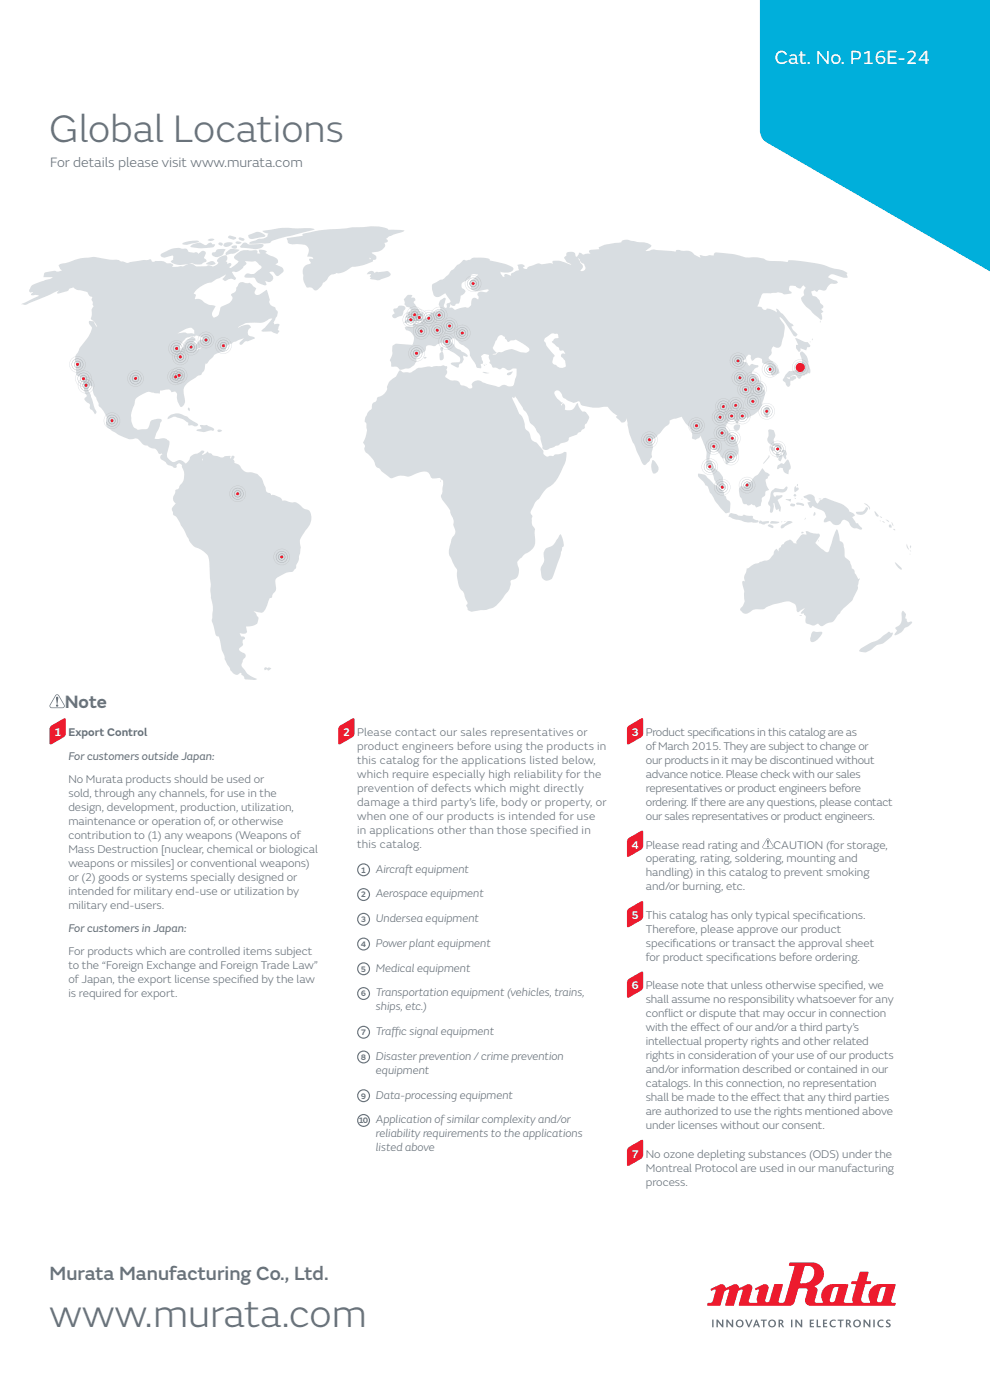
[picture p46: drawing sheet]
<svg xmlns="http://www.w3.org/2000/svg" width="210mm" height="297mm" viewBox="0 0 210 297" stroke-linecap="round" stroke-linejoin="round" font-family="sans-serif">
<defs><g id="words">
<g font-size="8.5" fill="#6a737b">
<text x="10.5" y="30.2">Global Locations</text>
<text x="10.5" y="281.6">www.murata.com</text>
</g>
<text font-size="4.2" fill="#fff" x="164.4" y="13.6">Cat. No. P16E-24</text>
<text font-size="4.2" fill="#6a737b" x="10.5" y="271.4">Murata Manufacturing Co., Ltd.</text>
<text font-size="4" fill="#6a737b" x="13.7" y="150.2">Note</text>
<text font-size="3" fill="#6a737b" x="10.6" y="35.5">For details please visit www.murata.com</text>
<g font-size="2.5" fill="#fff">
<text x="11.5" y="156.2">1 Export Control</text>
<text x="72.7" y="156.2">2 Please contact our sales representatives or</text>
<text x="134" y="156.2">3 Product specifcations in this catalog are as</text>
<text x="134" y="180">4 Please read rating and</text>
<text x="134" y="195">5 This catalog has only typical specifcations.</text>
<text x="134" y="209.9">6 Please note that unless otherwise specifed, we</text>
<text x="134" y="245.6">7 No ozone depleting substances (ODS) under the</text>
</g>
<g font-size="2.5" fill="#6a737b">
<text x="14.5" y="161.1">For customers outside Japan:</text>
<text x="75.7" y="159.1">product engineers before using the products in</text>
<text x="137" y="159.1">of March 2015. They are subject to change or</text>
<text x="151.2" y="156.2">i</text>
<text x="14.5" y="166.1">No Murata products should be used or</text>
<text x="75.7" y="162.1">this catalog for the applications listed below,</text>
<text x="75.7" y="165.1">which require especially high reliability for the</text>
<text x="137" y="162.1">our products in it may be discontinued without</text>
<text x="137" y="165.1">advance notice. Please check with our sales</text>
<text x="14.5" y="169.1">sold, through any channels, for use in the</text>
<text x="14.5" y="172">design, development, production, utilization,</text>
<text x="75.7" y="168">prevention of defects which might directly</text>
<text x="75.7" y="171">damage a third party’s life, body or property, or</text>
<text x="75.7" y="174">when one of our products is intended for use</text>
<text x="137" y="168">representatives or product engineers before</text>
<text x="137" y="171">ordering. If there are any questions, please contact</text>
<text x="137" y="174">our sales representatives or product engineers.</text>
<text x="14.5" y="175">maintenance or operation of, or otherwise</text>
<text x="14.5" y="178">contribution to (1) any weapons (Weapons of</text>
<text x="75.7" y="176.9">in applications other than those specified in</text>
<text x="75.7" y="179.9">this catalog.</text>
<text x="14.5" y="180.9">Mass Destruction [nuclear, chemical or biological</text>
<text x="14.5" y="183.9">weapons or missiles] or conventional weapons)</text>
<text x="79.7" y="185.1">Aircraf equipment</text>
<text x="85.9" y="185.1">t</text>
<text x="137" y="183">operating, rating, soldering, mounting and</text>
<text x="137" y="185.9">handling) in this catalog to prevent smoking</text>
<text x="164.1" y="180">CAUTION (for storage,</text>
<text x="14.5" y="186.8">or (2) goods or systems specially designed or</text>
<text x="14.5" y="189.8">intended for military end-use or utilization by</text>
<text x="79.7" y="190.4">Aerospace equipment</text>
<text x="137" y="188.9">and/or burning, etc.</text>
<text x="14.5" y="192.8">military end-users.</text>
<text x="14.5" y="197.7">For customers in Japan:</text>
<text x="79.7" y="195.6">Undersea equipment</text>
<text x="137" y="197.9">Therefore, please approve our product</text>
<text x="173.8" y="195">i</text>
<text x="14.5" y="202.7">For products which are controlled items subject</text>
<text x="79.7" y="200.9">Power plant equipment</text>
<text x="137" y="200.9">specifcations or transact the approval sheet</text>
<text x="137" y="203.8">for product specifcations before ordering.</text>
<text x="142.7" y="200.9">i</text>
<text x="155.4" y="203.8">i</text>
<text x="14.5" y="205.7">to the “Foreign Exchange and Foreign Trade Law”</text>
<text x="14.5" y="208.6">of Japan, the export license specif</text>
<text x="50.8" y="208.6">i ed by the law</text>
<text x="79.7" y="206.1">Medical equipment</text>
<text x="179.2" y="209.9">i</text>
<text x="14.5" y="211.6">is required for export.</text>
<text x="79.7" y="211.4">Transportation equipment (vehicles, trains,</text>
<text x="79.7" y="214.3">ships, etc.)</text>
<text x="137" y="212.9">shall assume no responsibility whatsoever for any</text>
<text x="137" y="215.8">confict or dispute that may occur in connection</text>
<text x="140.9" y="215.8">l</text>
<text x="79.7" y="219.6">Trafc signal equipment</text>
<text x="83" y="219.6">f</text>
<text x="83" y="219.6">i</text>
<text x="137" y="221.8">intellectual property rights and other related</text>
<text x="137" y="218.8">with the efect of our and/or a third party’s</text>
<text x="147.7" y="218.8">f</text>
<text x="79.7" y="224.8">Disaster prevention / crime prevention</text>
<text x="79.7" y="227.8">equipment</text>
<text x="137" y="224.7">rights in consideration of your use of our products</text>
<text x="137" y="227.7">and/or information described or contained in our</text>
<text x="79.7" y="233">Data-processing equipment</text>
<text x="137" y="230.6">catalogs. In this connection, no representation</text>
<text x="137" y="233.6">shall be made to the efect that any third parties</text>
<text x="160.6" y="233.6">f</text>
<text x="79.7" y="238.3">Application of similar complexity and/or</text>
<text x="137" y="236.6">are authorized to use the rights mentioned above</text>
<text x="137" y="239.5">under licenses without our consent.</text>
<text x="79.7" y="241.3">reliability requirements to the applications</text>
<text x="79.7" y="244.2">listed above</text>
<text x="137" y="248.6">Montreal Protocol are used in our manufacturing</text>
<text x="137" y="251.5">process.</text>
</g>
<g font-size="1.8" fill="#6a737b">
<text x="76.5" y="185.1">1</text>
<text x="76.5" y="190.4">2</text>
<text x="76.5" y="195.6">3</text>
<text x="76.5" y="200.9">4</text>
<text x="76.5" y="206.1">5</text>
<text x="76.5" y="211.4">6</text>
<text x="76.5" y="219.6">7</text>
<text x="76.5" y="224.8">8</text>
<text x="76.5" y="233">9</text>
<text x="76" y="238.3">10</text>
</g>
</g></defs>
<path d="M186.9 273.2l.8-.2 .2 .2-.8 2.7a.57 .57 0 0 1-.6 .4 .57 .57 0 0 1-.5-.5l.6-2.2zM176.9 273.2l.8-.2 .2 .2-.8 2.7a.57 .57 0 0 1-.6 .4 .57 .57 0 0 1-.5-.5l.6-2.2zM170.7 268.6h.1a1.41 1.41 0 0 1 1.6 .3 1.41 1.41 0 0 1 .3 1.5 2.22 2.22 0 0 1-2.2 1.9h-.6l-.2-.2zM150.7 273.4l.2 .4 .7-.3 .2 .2-.5 2.1a.83 .83 0 0 1-1.2 .6l-.1 .4 .2 .2h2.6l.9-3.1 .8-.4 .2 .3-.9 3 .2 .2h1.7l.9-3.1 .8-.4 .2 .2-.9 3.1 .2 .2h10.6a1.08 1.08 0 0 0 1-.8l.8-2.7 .2-.2h1.5l.3 .2-.5 2.4a1.1 1.1 0 0 0 1.1 1.1l18-.1v-.5l-.7-.1-.2-.3 .9-3.5-3.2-.1a2.51 2.51 0 0 0-2.1 3.8l-.2 .2h-1a.78 .78 0 0 1-.7-.9l.9-3.1h1.1l.1-.4-.2-.2h-.6l-.2-.2 .4-1.8h-1.8l-.6 2-1.2 .1v.5h.8l.2 .2-.8 2.7 .1 .9-.1 .2h-1.4l-.4-.4 .9-3.5-3.2-.1a2.52 2.52 0 0 0-2.1 3.8l-.2 .2h-1.2l-.4-.2 .6-2.3a.98 .98 0 0 0-.6-1 2.6 2.6 0 0 0 1.9-3.1 2.6 2.6 0 0 0-3.1-2l-4.1 .1-.1 .6 1 .1 .1 .1-1.9 6.8a.81 .81 0 0 1-.5 .9 .81 .81 0 0 1-1-.4l1-3.4-.2-.2-1.6 .1-1.1 3.5a.46 .46 0 0 1-.6 .3 .46 .46 0 0 1-.3-.6l.7-2.3a.78 .78 0 0 0-.3-.8 .78 .78 0 0 0-.8-.1l-1.7 .8 .1 .4 .5-.2 .2 .2-.5 1.7 .2 .8-.2 .2h-1.3l-.3-.2 .7-2.8a.78 .78 0 0 0-.3-.8 .78 .78 0 0 0-.8-.1l-1.5 .7-.3-.1a.78 .78 0 0 0-1.1-.6l-1.7 .7a.84 .84 0 0 0-1.2-.7z" fill="#ed1b2e"/>
<path d="M188 280.2v.5l.6 .5a.4 .4 0 0 1-.6 0l-.1 .2a.57 .57 0 0 0 .9 0 .57 .57 0 0 0-.5-.9v-.3l.6 .1v-.3l-.4-.1zM186.3 280.2a.84 .84 0 0 0 0 1.1 .84 .84 0 0 0 1.1 .1v-.2a.6 .6 0 0 1-.8-.1 .6 .6 0 0 1 0-.8 .6 .6 0 0 1 .8 0v-.3a.99 .99 0 0 0-1.1 .2zM185.2 279.9v1.7h.3v-1.7zM183.2 279.9v1.7h.3v-1.2l.9 1.2h.2v-1.7h-.3v1.2l-.8-1.2zM181.2 280.8a.56 .56 0 0 1 1.1 0 .56 .56 0 0 1-1.1 0zM180.9 280.8a.85 .85 0 0 0 1.7 0 .85 .85 0 0 0-1.7 0zM179.7 280.2a.29 .29 0 0 1 .5 .3 .29 .29 0 0 1-.5 .2zM179.4 279.9v1.7h.3v-.7l.3 .1 .3 .6h.3l-.4-.8a.45 .45 0 0 0 .3-.4 .45 .45 0 0 0-.3-.4zM177.7 279.9v.3h.5v1.4h.3v-1.4h.4l.1-.3zM176.2 280.2a.84 .84 0 0 0-.1 1.1 .84 .84 0 0 0 1.2 .1l-.1-.2a.6 .6 0 0 1-.8-.1 .6 .6 0 0 1 .1-.8 .6 .6 0 0 1 .8 0v-.3a.99 .99 0 0 0-1.1 .2zM174.6 279.9v1.7h.9v-.3h-.6v-.4h.5v-.3h-.5v-.4h.5l.1-.3zM173.2 279.9v1.7h.9v-.3h-.6v-1.4zM171.8 279.9v1.7h.9v-.3h-.6v-.4h.5v-.3h-.5v-.4h.5l.1-.3zM168.7 279.9v1.7h.3v-1.2l.9 1.2h.3v-1.7h-.3v1.2l-.9-1.2zM167.8 279.9v1.7h.3v-1.7zM165.4 280.2a.29 .29 0 0 1 .5 .3 .29 .29 0 0 1-.5 .2zM165.1 279.9v1.7h.3v-.7l.3 .1 .3 .6h.3l-.4-.8a.45 .45 0 0 0 .3-.4 .45 .45 0 0 0-.3-.4zM163.2 280.8a.56 .56 0 0 1 1.1 0 .56 .56 0 0 1-1.1 0zM162.9 280.8a.85 .85 0 0 0 1.7 0 .85 .85 0 0 0-1.7 0zM161.4 279.9v.3h.5v1.4h.3v-1.4h.4l.1-.3zM160.5 280.3l.2 .6h-.4zM160.4 279.9l-.7 1.7h.3l.2-.4h.5l.2 .4h.3l-.6-1.7zM158.1 279.9l.6 1.7h.2l.7-1.7h-.3l-.5 1.3-.4-1.3zM156.3 280.8a.56 .56 0 0 1 1.1 0 .56 .56 0 0 1-1.1 0zM156.1 280.8a.84 .84 0 0 0 1.6 0 .84 .84 0 0 0-1.6 0zM154.1 279.9v1.7h.3v-1.2l.9 1.2h.2v-1.7h-.3v1.2l-.8-1.2zM152 279.9v1.7h.3v-1.2l.9 1.2h.2v-1.7h-.2v1.2l-.9-1.2zM151.1 279.9v1.7h.3v-1.7z" fill="#6a737b"/>
<path d="M161.2 -.1h48.8v57.7l-47.3-27.3a2.89 2.89 0 0 1-1.5-2.4z" fill="#00afdb"/>
<path d="M11.8 147.4l.5-.1 .2 .2 .9 1.6a.64 .64 0 0 1 .3 .6 .64 .64 0 0 1-.4 .5h-2.3l-.5-.3v-.3zM11.9 147.6l-1.2 2a.33 .33 0 0 0 0 .3 .33 .33 0 0 0 .3 .2h2.3l.2-.2v-.3l-1.1-2-.3-.2zM11.9 147.9l.1 1.4h.2l.2-1.3-.3-.2zM11.9 149.7a.25 .25 0 0 0 .5 0 .25 .25 0 0 0-.5 0z" fill="#6a737b"/>
<g fill="#ed1b2e">
<path d="M10.7 154.1l2.8-1.6 .4-.1v3.5l-.4 .5-2.8 1.5-.2-.3v-2.9z"/>
<path d="M72 154.1l2.7-1.6 .4-.1v3.5l-.4 .5-2.7 1.5-.3-.3v-2.9z"/>
</g>
<g fill="#6a737b">
<path d="M76 183.7a1.38 1.38 0 0 1 2.4 .2 1.38 1.38 0 0 1-1.3 2v-.2a1.13 1.13 0 0 0 1.1-1.6 1.13 1.13 0 0 0-1.9-.3 1.13 1.13 0 0 0 .5 1.8l.3 .1v.2a1.38 1.38 0 0 1-1.2-.8 1.38 1.38 0 0 1 .1-1.4z"/>
<path d="M76 189a1.38 1.38 0 0 1 2.4 .2 1.38 1.38 0 0 1-1.3 2v-.3a1.13 1.13 0 0 0 1.1-1.6 1.13 1.13 0 0 0-1.9-.3 1.13 1.13 0 0 0 .5 1.8l.3 .1v.3a1.38 1.38 0 0 1-1.2-.8 1.38 1.38 0 0 1 .1-1.4z"/>
<path d="M76.3 193.9a1.38 1.38 0 0 1 2.1 .7 1.38 1.38 0 0 1-1.3 1.8v-.2a1.13 1.13 0 0 0 1.1-1.6 1.13 1.13 0 0 0-1.9-.3 1.13 1.13 0 0 0 .5 1.8l.3 .1v.2a1.38 1.38 0 0 1-1.3-.9 1.38 1.38 0 0 1 .5-1.6z"/>
<path d="M76 199.5a1.38 1.38 0 0 1 2.4 .2 1.38 1.38 0 0 1-1.3 2v-.3a1.13 1.13 0 0 0 1.1-1.6 1.13 1.13 0 0 0-1.9-.3 1.13 1.13 0 0 0 .5 1.8l.3 .1v.3a1.38 1.38 0 0 1-1.2-.8 1.38 1.38 0 0 1 .1-1.4z"/>
<path d="M76 204.7a1.38 1.38 0 0 1 2.4 .2 1.38 1.38 0 0 1-1.3 2v-.2a1.13 1.13 0 0 0 1.1-1.6 1.13 1.13 0 0 0-1.9-.3 1.13 1.13 0 0 0 .5 1.8l.3 .1v.2a1.38 1.38 0 0 1-1.2-.8 1.38 1.38 0 0 1 .1-1.4z"/>
<path d="M76.3 209.7a1.38 1.38 0 0 1 2.1 .6 1.38 1.38 0 0 1-1.3 1.9v-.3a1.13 1.13 0 0 0 1.1-1.6 1.13 1.13 0 0 0-1.9-.3 1.13 1.13 0 0 0 .5 1.8l.3 .1v.3a1.38 1.38 0 0 1-1.3-1 1.38 1.38 0 0 1 .5-1.5z"/>
<path d="M76.3 217.9a1.38 1.38 0 0 1 2.1 .7 1.38 1.38 0 0 1-1.3 1.8v-.3a1.13 1.13 0 0 0 1.1-1.6 1.13 1.13 0 0 0-1.9-.3 1.13 1.13 0 0 0 .5 1.9h.3v.3a1.38 1.38 0 0 1-1.3-1 1.38 1.38 0 0 1 .5-1.5z"/>
<path d="M76 223.4a1.38 1.38 0 0 1 2.4 .2 1.38 1.38 0 0 1-1.3 2v-.2a1.13 1.13 0 0 0 1.1-1.6 1.13 1.13 0 0 0-1.9-.3 1.13 1.13 0 0 0 .5 1.8l.3 .1v.2a1.38 1.38 0 0 1-1.2-.7 1.38 1.38 0 0 1 .1-1.5z"/>
<path d="M76.3 231.3a1.38 1.38 0 0 1 2.1 .7 1.38 1.38 0 0 1-1.3 1.8v-.2a1.13 1.13 0 0 0 1.1-1.6 1.13 1.13 0 0 0-1.9-.3 1.13 1.13 0 0 0 .5 1.8l.3 .1v.2a1.38 1.38 0 0 1-1.3-.9 1.38 1.38 0 0 1 .5-1.6z"/>
<path d="M76.3 236.6a1.38 1.38 0 0 1 2.1 .7 1.38 1.38 0 0 1-1.3 1.8v-.3a1.13 1.13 0 0 0 1.1-1.6 1.13 1.13 0 0 0-1.9-.3 1.13 1.13 0 0 0 .5 1.9h.3v.3a1.38 1.38 0 0 1-1.3-1 1.38 1.38 0 0 1 .5-1.5z"/>
</g>
<g fill="#ed1b2e">
<path d="M133.2 154.1l2.7-1.6 .5-.1v3.5l-.5 .5-2.7 1.5-.2-.3v-2.9z"/>
<path d="M133.2 178l2.7-1.7h.5v3.5l-.5 .5-2.7 1.5-.2-.3v-3z"/>
</g>
<path d="M162.6 178l.3-.1 .3 .1 .7 1.3a.41 .41 0 0 1 .2 .4 .41 .41 0 0 1-.4 .3h-1.6l-.4-.2v-.3zM162.7 178.1l-.9 1.5 .1 .2h2v-.3l-.8-1.4zM162.8 178.3v1h.2l.1-.9zM162.7 179.6a.2 .2 0 0 0 .4 0 .2 .2 0 0 0-.4 0z" fill="#6a737b"/>
<g fill="#ed1b2e">
<path d="M133.2 192.9l2.7-1.7h.5v3.5l-.5 .5-2.7 1.5-.2-.3v-3z"/>
<path d="M133.2 207.8l2.7-1.6h.5v3.5l-.5 .5-2.7 1.5-.2-.3v-3z"/>
<path d="M133.2 243.5l2.7-1.6 .5-.1v3.6l-.5 .5-2.7 1.5-.2-.3v-3z"/>
</g>
<g fill="#d8dde1">
<path d="M158.4 120.6h.2a9.8 9.8 0 0 1 3.2-1.5l.3-.1a2.32 2.32 0 0 0 2.1-2.1l.5-.5 .5 .6v-.6l.5-.4 .1-.4 .5-.2a1.73 1.73 0 0 1 1.4-.9l.4 .3a.72 .72 0 0 0 .9 .5 1.4 1.4 0 0 1 .6-1.4l.2-.2a1.16 1.16 0 0 1 1.3-.3l-.2-.7h.4a4.8 4.8 0 0 0 2.5 .5l.1 .5-1 1.5 1.9 1.6a.61 .61 0 0 0 .6 .3 .61 .61 0 0 0 .5-.4l.9-3 .7-1.4 .3 .5 .3 2a1.02 1.02 0 0 1 .9 1.2l.2 1.4a1.25 1.25 0 0 0 .8 1.4l.3 .4 .4 1.3a1.12 1.12 0 0 1 .7 1.1l.6 1.3 .4-.2v.2a2.45 2.45 0 0 0-.4 1.9l-.6 1.2a4.7 4.7 0 0 1-2.2 2.8l-1.6 1.9a2 2 0 0 1-2.1 1.5l-1.2 .7-.2-.1-.6-.5a1.49 1.49 0 0 1-1.9 .1 .82 .82 0 0 1-.7-.4 .82 .82 0 0 1 0-.9v-.4l-.4-.3 .1-.3-.7 .1 .8-1.2-1.4 .9-.3-.3a1.69 1.69 0 0 0-1.5-2h-.2a12.6 12.6 0 0 0-5.5 1.7 3.5 3.5 0 0 0-3.1 .8 1.33 1.33 0 0 1-1.7-.9 2.74 2.74 0 0 0 .8-2.9 4.3 4.3 0 0 0-.3-2.4l-.1-.5 .4-.2 .2 .2a2.16 2.16 0 0 1 .3-2.2z"/>
<path d="M170.4 105.3l.3-.1a1.46 1.46 0 0 1 2.1 .3l.2 .7 .4 .6 .6-.7 .4-.1a.71 .71 0 0 1 .9-.3l1 .4a8 8 0 0 1 3.6 1.8l.1 .2a.73 .73 0 0 0 .8 .7l.6 .6-.6 .3 .6 .9a.45 .45 0 0 0 .6 .4l.9 1.2-.2 .2-.8-.3a1.56 1.56 0 0 1-1.8-1.3l-.3-.2a.8 .8 0 0 0-.8-.4 .8 .8 0 0 0-.6 .7 1.32 1.32 0 0 1-2.3-.3l-1.1 .2-.3-.1a1.11 1.11 0 0 1 .6-1 1.82 1.82 0 0 0-1.7-1.7l-1.3-.6a.37 .37 0 0 1-.4 .3 .37 .37 0 0 1-.3-.4l-.3-.7 .7-.2-1.4-.8z"/>
<path d="M157.1 103.1l1 .1a1.67 1.67 0 0 1 1.3-1.1l.5-.8a4.1 4.1 0 0 0 1.8-2 2.58 2.58 0 0 0 1.5 1.3v.3l-.4 .2 .1 .4a.62 .62 0 0 0-.5 .4 .62 .62 0 0 0 .1 .6l.1 .6 .6 .8a.82 .82 0 0 0-.9 1.1 1.34 1.34 0 0 0-.7 1.4l-.2 .4a.48 .48 0 0 1-.5 .7l-.5 .2-.3-.5-.5-.1-.1-.2-.7 .3-.6-.3a.74 .74 0 0 1-.8-.9l-.1-.2a2.32 2.32 0 0 1-.2-2.7z"/>
<path d="M115.7 116.5l.2-.2a3.1 3.1 0 0 0 2.3-1.9l.7-1.1 .6 1.9a.59 .59 0 0 1-.3 .9l-.4 2-1.1 3.1a2.34 2.34 0 0 1-1.4 1.9 1.35 1.35 0 0 1-1.5-1.6 1.85 1.85 0 0 1 .4-1.9 4.3 4.3 0 0 0 .1-2.4z"/>
<path d="M34.1 54a5.7 5.7 0 0 1 4.3-1.3l.6 .1a.83 .83 0 0 1 1 .6l1 .2 .7-.1 .4 .4 .4-.4a.61 .61 0 0 1 .9-.2 .61 .61 0 0 1 .1 .9l-.3 .5a.46 .46 0 0 1 .6 .5 .46 .46 0 0 1-.5 .5 2.45 2.45 0 0 1-2.7 .1l-1 .3a3.5 3.5 0 0 1-3.4-.7l.6-.4v-.6l-.2-.2-1.5 .4h-.5a.52 .52 0 0 1-.5-.6z"/>
<path d="M53 51.4l2.2-.7a1.5 1.5 0 0 0 1.8-1.1l-.7-.2-.7-.4a24.7 24.7 0 0 1 8-.6 6.3 6.3 0 0 1 3.2 .3l-7.3 1.8a4.3 4.3 0 0 0-2.2 1l-4.2 .2-.3-.1z"/>
<path d="M148.1 100.4a2.15 2.15 0 0 1 2.1 1.1l.3 .2a3.9 3.9 0 0 0 1.8 1.5 2.57 2.57 0 0 1 1.3 1.8v.1a.68 .68 0 0 1 .5 .7l.6 .5a4 4 0 0 1 .1 2.4 .95 .95 0 0 1-1.5-.5l-1.4-1.7-1.3-2.1a2.24 2.24 0 0 0-1-1.6l-.3-.5-.8-.8a.76 .76 0 0 1-.4-1.1z"/>
<path d="M169.9 74.6h.1a2.51 2.51 0 0 1 1.5 2.5 3 3 0 0 1 .3 2h-.4l-.2 .3h-.3a.48 .48 0 0 1-.7 .2l-.1 .2a.54 .54 0 0 1-.5 .6 .54 .54 0 0 1-.6-.6 1.03 1.03 0 0 0-1.4 .2l-.7 .1 .6 .4a.51 .51 0 0 1 .1-.6 .51 .51 0 0 1 .5-.1l.4-.1 .4 .4-.2 .3-.5 .3h-.4l-.2 .7a.6 .6 0 0 1-.4 .7l-.9-1.1a.35 .35 0 0 1-.2-.6l.6-.9 .6-.7 1.5-.2 .4-1.1 .2 .2a1.11 1.11 0 0 0 .6-1.8l-.1-.3a.64 .64 0 0 1 0-1z"/>
<path d="M86.4 62.6h.8l.3 .1-.4 .4 .9 .1 .1 .5-.4 .5 1.1 1.4 .2 .6 .7 .5-.5 .7 .4 .2-.2 .3-3.6 .6a1.5 1.5 0 0 1 1.1-1l-.7-.1-.1-.3 .4-.2-.2-.4 .9-.4a.93 .93 0 0 0-1-1.1l-.5-.4 .2-.3-.3-.8z"/>
<path d="M163.8 104a1.17 1.17 0 0 1 1.6-.3h.8l.6-.5h.1a1.07 1.07 0 0 1-.3 1.1 1.07 1.07 0 0 1-1.2 .1h-1.1l-.2 .2a.66 .66 0 0 0 .4 .8 .42 .42 0 0 1 .7-.3h.2a.38 .38 0 0 1 .6 .2l-1.1 .8 .4 .8a1.71 1.71 0 0 1 .2 1.7l-.2-.2-.1-.5a.4 .4 0 0 1-.5 .3 .4 .4 0 0 1-.2-.5l-.4-1v1l-.2 .9-.4 .2-.2-.4a1.31 1.31 0 0 0-.4-1.5l.4-1.3 .2-.9z"/>
<path d="M182.5 137.6l2.1-1.2a6.6 6.6 0 0 0 3.2-1.9 .91 .91 0 0 1 1-.4l.1 .2 .5-.1a3.2 3.2 0 0 1-1.7 2l-.6 .4a3.2 3.2 0 0 0-2.4 1.3 2.16 2.16 0 0 1-2.5 .2z"/>
<path d="M191.3 129.7l.3-.2a1.07 1.07 0 0 1 .4 1.7l.3 .1v.2a.44 .44 0 0 0 .2 .4 .44 .44 0 0 0 .5 0l.5 .1a2.68 2.68 0 0 1-1.6 1.3 2.44 2.44 0 0 1-2.2 1.4l.6-1-.4-.5a2.08 2.08 0 0 0 1.4-2.6z"/>
<path d="M154.8 108.9l.3-.1 1 .3a1.2 1.2 0 0 0 1.7 0l.8 .3 1 .1 .1 .1-.1 .4 1.2 .4 .1 .2a1.86 1.86 0 0 1-1.7 .2 5.3 5.3 0 0 1-2.5-.5l-1-.2-1.2-.5z"/>
<path d="M78.2 57.7l.2-.1a.74 .74 0 0 1 1.1 .4l.4-.4h1.3a1.21 1.21 0 0 1 1.7 .6 5.1 5.1 0 0 1-2.4 1.2l-.5 .1-1.6-.3 .3-.3-.3-.3 .4-.5-1 .1z"/>
<path d="M35.8 88.4a2.81 2.81 0 0 1 3.4-.2l.6 .2 .7 .6 1.5 1a.7 .7 0 0 1-1.2 .2h-.8l-.1-.4a5.3 5.3 0 0 0-3-1.4l-1.3 .5z"/>
<path d="M163.1 91.1h.2a1.03 1.03 0 0 1 1.1 1.1l.1 .2a1.33 1.33 0 0 0-.1 1.8 1.24 1.24 0 0 1 1.5 1.2l-1.6-.8-.6-.1-.1-.1a1.18 1.18 0 0 1-.6-1.8z"/>
<path d="M168.7 71.7l2 .8a.97 .97 0 0 1 1.1 1.1h-.6l-.2 .7-1.2-.4v.2a.38 .38 0 0 1-.4 .6 1.37 1.37 0 0 1-.5-1.5l.4-.1z"/>
<path d="M83.5 65.5l.3-.1a.78 .78 0 0 0 .8-.5l.5-.1a.65 .65 0 0 1 .9 .3 .65 .65 0 0 1-.4 .9 1.03 1.03 0 0 1-1.1 1.2l-.3 .1a.56 .56 0 0 1-.7 .2 .56 .56 0 0 1-.3-.6l.5-.4-.2-.5z"/>
<path d="M165 98.7l.7-.4 .5 .2 .8-1 .3 .2a2.18 2.18 0 0 1 .3 1.8l-.2 .2-.2 .9a1.3 1.3 0 0 1-1.2-1.3l-.5-.1-.5 .3-.2-.2z"/>
<path d="M51.6 51.6a.97 .97 0 0 1 1.2 .3l2.6-.1a.34 .34 0 0 1 .5 .3 2.84 2.84 0 0 1-3 .6l-1.7-.1-.3-.2z"/>
<path d="M40.5 52.1l.4-.3a2.17 2.17 0 0 1 2.2 0 .8 .8 0 0 0 1.2-.2l.4-.1 .3 .3h.6a.87 .87 0 0 1-1.1 .8l-2.2 .1-1.6-.2-.3-.2z"/>
<path d="M172.3 134l.2-.1 1.7 .1 .2 .2a2.82 2.82 0 0 1-2.3 2 1.35 1.35 0 0 1 0-1.5z"/>
<path d="M52.7 49.9l.8-.3a2.08 2.08 0 0 1 2.8 .4l-.2 .3-1 .1a2.85 2.85 0 0 1-2.3 .1z"/>
<path d="M42.4 90.2h.4a2.98 2.98 0 0 1 2 .4l.6 .4-.1 .4a2.2 2.2 0 0 0-1.8 .2l-1.9-.3 .3-.2 .8-.1z"/>
<path d="M45 53.6a1.14 1.14 0 0 0 1.1-.7l1.3-.1 .5 .1-.2 .2a1.68 1.68 0 0 1-2.7 1z"/>
<path d="M138.4 97.6a2.38 2.38 0 0 1 1.3 2.1 .91 .91 0 0 1-1.2 .7 3.3 3.3 0 0 1-.1-2.8z"/>
<path d="M48 53.5a2.11 2.11 0 0 1 2.4-.6l.4 .1a2.25 2.25 0 0 1-2.1 .9l-.7 .2-.1-.2z"/>
<path d="M38.7 51.6l1.4-.4 1.7-.2 .5 .2-1 .3a4.8 4.8 0 0 1-2.6 .3z"/>
<path d="M162.4 86.4a.48 .48 0 0 1 .6 0 .48 .48 0 0 1 .2 .5l-.4 1.7a1.57 1.57 0 0 1-.4-2.2z"/>
<path d="M93.5 73.7l.4-.1 .1 .5a.76 .76 0 0 0 .1 1v.3a.64 .64 0 0 1 0 .8 .64 .64 0 0 1-.8 .2 1.56 1.56 0 0 1 .2-1.6l.2-.1-.3-.8z"/>
<path d="M181.6 108.6h.3a1.36 1.36 0 0 0 1.6-.6l.2-.4 .4 .2a1.51 1.51 0 0 1-.9 1.3 1.51 1.51 0 0 1-1.6-.2z"/>
<path d="M165.8 111.4l.7-.3a1.06 1.06 0 0 1 1.6-.3l-2.2 1.3-.3-.3z"/>
<path d="M47.6 51.6l.6-.2 1.1 .1a1.29 1.29 0 0 1-1.9 .6z"/>
<path d="M155.9 90.2a.61 .61 0 0 1 .8-.2 .61 .61 0 0 1 .2 .9 .66 .66 0 0 1-1 .4 .66 .66 0 0 1 0-1.1z"/>
<path d="M161.2 110.4a2.15 2.15 0 0 0 1.7 .1l.2 .1v.3a1.64 1.64 0 0 1-1.5 .3l-.6-.2z"/>
<path d="M43.8 55.8l.6-.2a.89 .89 0 0 1 1.3 .3 2.13 2.13 0 0 1-2 .1z"/>
<path d="M48.5 50.1a1.62 1.62 0 0 1 1.6 .5l-.1 .1a1.57 1.57 0 0 1-1.6-.3z"/>
<path d="M165.3 96.7l.5-.3 .2 .2-.4 1.3-.5-.3z"/>
<path d="M163.4 110.7l.5-.2 1.4 .2a2.17 2.17 0 0 1-2 .3z"/>
<path d="M168.7 103.1l.3 .4 .2-.1 .2 .4-.8 .6-.1-.7z"/>
<path d="M169 106.7l.4-.1a.96 .96 0 0 1 1.1 .6l-.2 .1-1.2-.2-.2-.2z"/>
<path d="M189.8 119.3a.82 .82 0 0 1 .8 .6l.7 .7-.1 .3-.7-.5z"/>
<path d="M56.1 141.6h.4l.2 .2 .4-.2 .5 .2-.7 .5-.3-.3-.4 .2-.2-.4z"/>
<path d="M49.1 52.4a1.15 1.15 0 0 1 1.1-.3v.5a.79 .79 0 0 1-1.1-.2z"/>
<path d="M163.3 94.7a.78 .78 0 0 1 .9 .8l-.1 .2-.3-.1z"/>
<path d="M50.6 50.5l.2-.2 .3 .1a.61 .61 0 0 1 .8 .5 .78 .78 0 0 1-1.3-.4z"/>
<path d="M107.7 79.1l1-.3a.85 .85 0 0 1-1.2 .7z"/>
<path d="M162.9 111.5a.7 .7 0 0 1 .7-.2 .7 .7 0 0 1 .4 .6l-.2 .1-.8-.3z"/>
<path d="M44 50.9a1.16 1.16 0 0 1 1.5-.1 1.19 1.19 0 0 1-1.5 .1z"/>
<path d="M50 51.3l.7-.1 .6 .3a.88 .88 0 0 1-1.3 0z"/>
<path d="M164.6 96l.8 .3-.4 .8a1.09 1.09 0 0 1-.4-1.1z"/>
<path d="M167.7 106.9l.3-.1 .7 .1a.55 .55 0 0 1-.5 .5 .55 .55 0 0 1-.6-.3z"/>
<path d="M46.4 51.6a.43 .43 0 0 1 .6-.1 .43 .43 0 0 1-.1 .6l-.5-.2z"/>
<path d="M185.5 108.5l.8 .8v.3h-.3l-.2-.3z"/>
<path d="M46.2 91.2h.6l.3 .2a.69 .69 0 0 1-.9 .1z"/>
<path d="M163.1 96.5l.2 .4-.1 .1-1.3 1.4 1-1.4z"/>
<path d="M183.2 106.8a1.26 1.26 0 0 1 1.3 1.4l-.3-.6z"/>
<path d="M166.6 105.9l1.2-.1-.1 .6z"/>
<path d="M188.6 111.4l.4-.1 .2 .6h-.3a.37 .37 0 0 1-.3-.5z"/>
<path d="M102.3 78.9l1.5 .2a1.47 1.47 0 0 1-1.5-.2z"/>
<path d="M40 86.4l.2 .3v.5l-.4-.4z"/>
<path d="M172.8 108.6l.2 .5-.3 .3h-.2z"/>
<path d="M168.4 105l.2-.3 .3 .4a.32 .32 0 0 1-.3 .2 .32 .32 0 0 1-.3-.2z"/>
<path d="M192.4 115.3l.5 1.2-.3-.1a.89 .89 0 0 1-.2-1.1z"/>
<path d="M165.2 95.3l.1-.1 .3 .4 .2 .1a.45 .45 0 0 1 .4-.3 .45 .45 0 0 1 .4 .2l.2 .3a.54 .54 0 0 1-.1 .8l.1 .6-.2 .2-.2-.3a1.12 1.12 0 0 1-.2-1.2l-.3-.2-.5 .1z"/>
<path d="M187.8 110.2a.62 .62 0 0 1 .8 .6z"/>
<path d="M90 75.8h.5l-.4 .3-.2-.2z"/>
<path d="M189.1 110.7l.3 .4 .1 .5z"/>
<path d="M170 112.9l.3-.1 .2 .2-.4 .2z"/>
<path d="M193 115.8l.2-.1 .1 .2-.2 .5z"/>
<path d="M189.5 112.2h.2l.2 .3-.3-.1z"/>
<path d="M169.2 102.7l.1 .3-.2 .2z"/>
<path d="M187.1 110.6h.4l.2 .3z"/>
<path d="M173.6 105.9l.6-.1v.2z"/>
<path d="M186.6 109.6h.2l.3 .2-.1 .1z"/>
<path d="M170.9 109.8v.2l-.3 .3z"/>
<path d="M169.6 130.5h.5v.1l-.5 .1z"/>
<path d="M102.6 77.2l.3 .3v.1z"/>
<path d="M168.5 105.6l.4 .1-.3 .1z"/>
<path d="M172.3 71.8v.4l-.1-.1z"/>
<path d="M174 68l.1 .2-.2 .3z"/>
<path d="M103 77.1l.2 .2v.1z"/>
<path d="M173.7 114.5v.4l-.1-.1z"/>
<path d="M193 116.7l.3 .3h-.2z"/>
<path d="M170.1 105.8l.1 .1-.1 .1z"/>
<path d="M93.4 101.9l.1 .1-.1 .3z"/>
<path d="M165.7 110.7h.2l-.2 .1z"/>
<path d="M166.3 110.6h.4l-.2 .1z"/>
<path d="M171.7 72.5h.3z"/>
<path d="M186.7 110.4v.2z"/>
<path d="M193 117.5l.1 .2z"/>
<path d="M91.8 60.2a3.4 3.4 0 0 0 .4 2.6 1.71 1.71 0 0 0 2-.5l.3-.1 1.1 1.8-.8 .4-.1 1-.3-.1-.3-.5 .4-1a.35 .35 0 0 0 0-.6 .35 .35 0 0 0-.6 .2 1.3 1.3 0 0 0-.5 2 .49 .49 0 0 1-.7 .5l-.4 .2a1.58 1.58 0 0 0-1.5 1.1l-1.2 .8a1.31 1.31 0 0 1-1.8 .7l-.2 .1v.5h-1.2l-.5 .2 .2 .5 .2 .1a1.88 1.88 0 0 1 1.1 3l-2.5-.1a1.5 1.5 0 0 0-1.7 .4v.6a3.7 3.7 0 0 1-.5 2.5l.3 .5v.8h.6a1.42 1.42 0 0 1 1.3 .7l.9-.2a2.18 2.18 0 0 0 2.5-1.9l-.1-.2a2.98 2.98 0 0 1 1.8-1.6l.3-.4a.84 .84 0 0 1 .4-.9 .84 .84 0 0 1 .9 0l.7 .1 1.2-.7h.3l.5 .4a5 5 0 0 0 2.4 2l.4 .4a.94 .94 0 0 1 .4 1.3l-1.5 .1-.4 .2 .1 .2 1.2 .6h.4v-.2a.6 .6 0 0 1 .7-.7 1.19 1.19 0 0 0 .3-1.4v-.2l.8 .3 .1-.3-1.5-1.1-.9-.4-.8-1.1a.57 .57 0 0 1-.2-.9 .57 .57 0 0 1 .9 .2l.3 .2a2.87 2.87 0 0 0 1.5 1.1 1.95 1.95 0 0 1 1.2 2.1l1.1 1.6 .3 .8 .9 .2v-.9h.4l.1-.3-.5-1.4a1.07 1.07 0 0 1 1.5-.2h.2v.6l.3 .7-.2 .4 .4 .3 .3 .6 1.1 .3a.58 .58 0 0 0 .9-.2l.8 .2a1.14 1.14 0 0 0 1.5 0h.8a6.4 6.4 0 0 1-.5 3 .93 .93 0 0 1-1.6 .6 1.36 1.36 0 0 0-1.6 .3 12.9 12.9 0 0 1-4.2-1.4h-.6a.88 .88 0 0 0-.9 1.2 .61 .61 0 0 1-.6 .5 .61 .61 0 0 1-.6-.4l-.6-.2a.76 .76 0 0 1-1-.7 2.66 2.66 0 0 0-1.8-.4l-1.1-.7 .4-1-.2-.6 .2-.5-.1-.3-.7-.1-4.3 .5a4 4 0 0 0-2.4 .9 1.22 1.22 0 0 1-1.3 .1 .98 .98 0 0 1-1.2-.4l-.4 .3a2.71 2.71 0 0 1-1.4 1.6 2.46 2.46 0 0 0-1 2.2 3.2 3.2 0 0 1-2.1 1.7 1.11 1.11 0 0 1-.9 1.2l-.2 .8a.66 .66 0 0 1-.6 .7l-.5 .9a1.44 1.44 0 0 0-.1 2v.6a3.8 3.8 0 0 1-.3 2.5 1.01 1.01 0 0 0 0 1.5 1.22 1.22 0 0 0 .7 1.7 4.7 4.7 0 0 1 1.6 2.6l.8 .5 .5 .6 1.5 1.2a1.37 1.37 0 0 0 1.7-.1l.9-.2 .8 .1a2.47 2.47 0 0 0 2.3-.5 3.2 3.2 0 0 1 2.7-.2l.4 .7a1.3 1.3 0 0 0 1.7 .4 .59 .59 0 0 1 .7 .4l.3 .2v.8l-.1 1.5-.3 .6a1.53 1.53 0 0 0 .7 1.7l.5 .7a3.2 3.2 0 0 1 .9 2l.5 1v1a3.1 3.1 0 0 1 .2 2.1 6.3 6.3 0 0 0-1.1 3 2.74 2.74 0 0 0 .5 2.4l.8 1.5a2.01 2.01 0 0 1 .3 1.9l.2 1.2a3.4 3.4 0 0 0 1.3 2.3l.8 2.4a.54 .54 0 0 0 0 1l.1 .4 .6 .2 1.4-.1a7.3 7.3 0 0 0 3.8-1 17 17 0 0 0 3-3.9l.2-.8v-.7l.5-.2a2.06 2.06 0 0 0 1-3 1.28 1.28 0 0 1 .9-1.7 3.7 3.7 0 0 1 1.7-1.4 2.82 2.82 0 0 0 1.1-3.2l-.1-.9a1.75 1.75 0 0 0-.6-1.6v-1.1l.2-.5-.4-.6a2.6 2.6 0 0 1 .6-1.8l.5-.8 .9-.9a6.2 6.2 0 0 1 2.7-2.8 15.9 15.9 0 0 0 2.8-5.4l.1-1.3-.2-.1-1.1 .4-1.2 .1-.4 .4-.7-.1a.94 .94 0 0 1-1-.1 .94 .94 0 0 1-.4-1l-.4-.6a3.5 3.5 0 0 0-2-1.6l-.2-.5a2.35 2.35 0 0 0-1.1-1.9l-.2-.6a3.9 3.9 0 0 0-1.3-2.9l-1.4-3.3 .5 .3 .1-.4 1.9 2.9a3.2 3.2 0 0 1 1.2 2.5l1.1 1.1 .4 .8a2.86 2.86 0 0 1 .9 2.1l.4 1.2a.82 .82 0 0 0 .5 .8 .82 .82 0 0 0 1-.4l1.9-.6 .4-.4 .4-.1a1.14 1.14 0 0 0 1.4-1.2l1.7-.6 1.1-1.1a.67 .67 0 0 0 .6-1 2.36 2.36 0 0 0 .8-1.8l-.3-.5a1.03 1.03 0 0 0-1.2-.6l-.5-.6-.4-1.1-.3 .4a1.54 1.54 0 0 1-2.4 .9 1.08 1.08 0 0 0-.2-1.2l-.5 .5-.1-.5 .2 .2 .1-.5-.2 .1a3.7 3.7 0 0 1-1.5-2.1 .75 .75 0 0 1 .7-.5 .75 .75 0 0 1 .7 .6 1.49 1.49 0 0 0 1.1 1.3l.7 .4a1.61 1.61 0 0 0 1.9 0l.4 .5a1.85 1.85 0 0 0 1.7 .7 13.1 13.1 0 0 0 4.1 0l.9 1.1 1.2 .8-.4 .2 .7 .7a.81 .81 0 0 0 1 .5 .81 .81 0 0 0 .6-.9 15.7 15.7 0 0 0 1.8 6.1l.8 1.8a3.5 3.5 0 0 0 1.2 2.1l1-.8 .5-.8v-1a3.9 3.9 0 0 0 .1-2.7l1.1-.8 2-2.3a.82 .82 0 0 0 .6-1l.6-.4 2-.5 1.1 1.7a3.6 3.6 0 0 1 1.2 3l.3 .1a.52 .52 0 0 0 .8-.2 .61 .61 0 0 0 .5-.6l.7 1.6a5 5 0 0 1 .6 3.2l.1 .5a1.26 1.26 0 0 0 .6 1.7l.6 .9 .5 1.6a2.35 2.35 0 0 0 1.2 1.5l.6 .3 .4-.3-.4-1.3a3.3 3.3 0 0 0-1.5-2.6 2.18 2.18 0 0 1-.9-1.6l-.5-.2 .4-2.7 .2-.1 .1 .4a2.43 2.43 0 0 1 1.8 1.6l.4 .4h.4l.3 1.2 .3-.1 .8-1.1 .3-.2a1.9 1.9 0 0 0 .9-2.9 12.3 12.3 0 0 0-2.4-3.2 1.85 1.85 0 0 1 1.3-2l.5 .2 .3 .6 .3 .1 .2-.3v-.4l1.2-.3 .5-.4 .5 .1 .4-.3a4.2 4.2 0 0 0 2.7-3.3l.4-1.7a.58 .58 0 0 0-.6-.7 1.32 1.32 0 0 0-.5-1.7 3 3 0 0 0-1.7-1.7l.1-.4 .4-.5 .9-.6-.2-.2-.7-.1a.61 .61 0 0 0-1 .2l-.6-.7-.7-.1-.2-.3a.81 .81 0 0 0 .8-.8l.4-.5 .4 .1 .2 .1-.1 .5 .3 .6 .4-.2a1.05 1.05 0 0 1 1.7 0 .82 .82 0 0 0 1.1 1l.2 .1 .1 .6 .8 1.7 .7-.2a.84 .84 0 0 0 .8-.5 5.9 5.9 0 0 0-2.3-3l.5-.7a.84 .84 0 0 0 .1-1l.2-.6 .3-.2 .2 .1a1.01 1.01 0 0 0 1.1 0 1.01 1.01 0 0 0 .5-1l.4-1.7a2.63 2.63 0 0 0-.5-2.7l-.4-.6v-.4l1.1 1.1 1.7 2.7a.51 .51 0 0 0 .5 .4 .51 .51 0 0 0 .5-.4l-1.2-1.3-.1-.5h.4l-.1-.3a7 7 0 0 1-2.2-2.3l-1.2-1.1h-.2l.2 .8-1.2-.7a.79 .79 0 0 0-1 0v.2l-.2-.1a.98 .98 0 0 1-1-.6l-.8-.1 .9-2.4a.72 .72 0 0 1 1-.4l2-.1a2.68 2.68 0 0 1 2 .3l1.3-.1 .1-.2-.1-.2a.66 .66 0 0 1-.5-.7 .66 .66 0 0 1 .7-.6l.8 .1a.78 .78 0 0 0 .7 .5 .78 .78 0 0 0 .8-.5l.1-.2 .5 .6a1.19 1.19 0 0 0-.3 1.5 .84 .84 0 0 0-.7 .6 .84 .84 0 0 0 .3 .9l2.3 2.4 1.7 1.4a1.05 1.05 0 0 0-.1-1.4l.6-.3-.6-.7a.49 .49 0 0 0 .6-.4 .49 .49 0 0 0-.4-.5l-.3-.4a2.14 2.14 0 0 0-1.7-1.5l-.2-.9 .7-.2 .6 .3 .2-.4h.4a1.06 1.06 0 0 0 1.6-.8l.6-.5h1l.5-.3-.2-.3-1.9-.8 .5-.5a2.33 2.33 0 0 1 1.9 .3l1 .3 .8-.1-.2-.6 .2-.3-.2-.1a7.3 7.3 0 0 0-3.3-1 28 28 0 0 0-9.1-1.5l-.1 .3-2.3-.2a4.5 4.5 0 0 1-2.9-.6l-1.9-.2a9.3 9.3 0 0 1-4.4-.7l-2.5-.3a1.71 1.71 0 0 0-1.6 .1l-.1 .5-.7-.1a4 4 0 0 1-2.3 0l.2 .6-1.3-.7a2.27 2.27 0 0 0-2.5-.8l-1.1-.2-.3 .1-.1 .3-3.5-.3a3.1 3.1 0 0 0-2.3 .1l-.6 .1a2.3 2.3 0 0 0 1.2-1.3 4.2 4.2 0 0 0-2.9-.7l-1-.2a2.59 2.59 0 0 0-2.3 .1l-.1 .2h-.2a12.4 12.4 0 0 0-4.6 1.1l.1 .4-2 .2-.2 .3 .4 .4-1.6 .2-.4-.3-.5-.1v.3l-.4 .6-.3-.2a.96 .96 0 0 0-1.5-.8l-.4 .1-.1 .7-.4 .2a1.65 1.65 0 0 0 1.3 1.5l.2 .2-.5-.2a4.9 4.9 0 0 0-3.5-.6l.1 .5h-1.3a2.53 2.53 0 0 1-1.8 0l-1.7 .6a.69 .69 0 0 0-.7 .5h-.4l-.5-.2 .5-.3-.3-.3a1.42 1.42 0 0 0-1.4 0l.5 1.1-.8 .2-.8 .5-.2 .1v.4l-.9-.3a.37 .37 0 0 0-.5 0 .37 .37 0 0 0 .1 .5 .64 .64 0 0 1-.8-.5l-.2-.6 1.2 .2a1.57 1.57 0 0 0 1.6-.7 3.1 3.1 0 0 0-1.9-1.1l-3.1-.8v-.2l-.3-.2-1.9-.1a2.3 2.3 0 0 0-2 .4l-.7 .2-.7-.1-2.6 2.2-.9 1.1a1.96 1.96 0 0 1-1.5 .9zM98 60.1l1.8-1.2a.88 .88 0 0 1 1.4-.7h.2l-1 .9a1.03 1.03 0 0 0-.5 1.7l.1 .5a2.19 2.19 0 0 0 2.4 .3l1.1-.2 .2 .2-.1 .1a1.1 1.1 0 0 1-1.4 .2 .66 .66 0 0 0-.8 .3 .66 .66 0 0 0 .1 .8l-.1 .5a.82 .82 0 0 0-1.1-.3 .82 .82 0 0 0-.3 1.1 .9 .9 0 0 1-1.3 .8l-1.7 .5a.51 .51 0 0 1-.9-.2l-.5-.2-.3 .2 .3-1a.55 .55 0 0 0 .5 .5 .55 .55 0 0 0 .6-.4 .8 .8 0 0 0 .9-.9l.1-.9a1.46 1.46 0 0 0 1.1-.9l-.3-.4a.88 .88 0 0 1-.5-1.3zM105.7 71.4l.2-.2a.76 .76 0 0 1 1.1 .2l.1 .1v.3l.6 .7 .2 .1 .4-.3a2.49 2.49 0 0 1 2.6 .6l.9 .6a.68 .68 0 0 1 .5 .9 .68 .68 0 0 1-.9 .4l-1.3-.2a3.1 3.1 0 0 0-3.7 .1h-.2a.81 .81 0 0 0-1 .5h-.8l.8-.2 .2-.2-.3-.2a.85 .85 0 0 1-.3-1.5zM115.7 71.7l.1-.1a2.36 2.36 0 0 1 2.2-.8l.3 .1 .2 .8a1.14 1.14 0 0 0-1.4 .9l1.4 1.1 .3 .7a.75 .75 0 0 1 1.1 .7 .53 .53 0 0 0-.8 .1 .53 .53 0 0 0 .3 .7 1.86 1.86 0 0 1 .6 1.8 1.52 1.52 0 0 1-2.2-.3l-.1-.1a1.05 1.05 0 0 1 0-1.8l-1-1.1a3.4 3.4 0 0 1-1.1-1.8l-.2-.3zM122.6 54.7a.51 .51 0 0 1 .4 .7l.3 .3 .6 .2v.2a.78 .78 0 0 1 .2 1.1 .78 .78 0 0 1-1 .2l.1-.1a.8 .8 0 0 0 .5-.8 .8 .8 0 0 0-.5-.7z"/>
<path d="M6.7 60.6l-.6 1.1 .3 .4 .6-.2-.4 .6 .2 .2 1-.1 .5 .2-3.8 1.8a1.9 1.9 0 0 0 1.9-.4l6.1-2.6-.4 .5 .1 .2 1.5-.4a1.09 1.09 0 0 0 1.1-.7l.8-.2 .8 .5 2.1 .5 .2 .2a1.02 1.02 0 0 0 .8 .8l-.1 .6 .5 1.4-.5 .6 .1 1.1-.2 .9 .2 .3a1.57 1.57 0 0 1 1 1.4l-.3-.5-.2-.6-1.1-.1a1.41 1.41 0 0 0 .6 1.4 11.2 11.2 0 0 1-2.6 4.3l-.3 .8a2.77 2.77 0 0 0-.5 2.9l.1 1.9 .2 .3a1.73 1.73 0 0 1 1.4 2l.1 1.1 .5 1.2v.1a.53 .53 0 0 0-.5 .7l1.2 1.1a.79 .79 0 0 0 .5 1.2l.5 .8a.7 .7 0 0 0 0-1.2l-.8-2.9-.3-.5a1.25 1.25 0 0 1 0-1.5l.4 .1 .3 .3a2.72 2.72 0 0 0 .7 2.3l.5 1.3a.79 .79 0 0 0 .6 .8l.4 .6a2.71 2.71 0 0 1 .7 2.3 1.3 1.3 0 0 0 .8 1.6 10.2 10.2 0 0 0 4.4 2.1 1.62 1.62 0 0 1 2 .5l.7 .7 .8 .1a2.42 2.42 0 0 0 1.6 .7l.8 1h.7v.2l-.1 .1a.7 .7 0 0 0-.3 .8 .7 .7 0 0 0 .7 .4l.8 .8 .9 .4 .4 .3a.41 .41 0 0 0 .6 0 .41 .41 0 0 0 0-.5l.6-.4 .6 .4v.4a3.2 3.2 0 0 1-.5 4 .96 .96 0 0 1-.9 .9l-.2 1a1.38 1.38 0 0 0 .2 1.8l-.2 .3a1.04 1.04 0 0 0-.3 1.6v.4a6.4 6.4 0 0 1 2 2.7l1.3 2.5a3.3 3.3 0 0 0 2.5 2.2l.5 .4a2.79 2.79 0 0 1 1.4 3l.2 3.5a26.3 26.3 0 0 0 .6 5.8 7.1 7.1 0 0 0 .3 4.5l.2 .9 .2 .3 .5 .1 .3 1a8.7 8.7 0 0 0 1 3.4 4.8 4.8 0 0 0 1.1 2.4 1.78 1.78 0 0 0 1.7 1.3l.5-.4 .2 .1a.47 .47 0 0 0 .4 .6l.2 .4a1.16 1.16 0 0 0 1.3 .4l1 .1 .5-.3a4.8 4.8 0 0 1-3.1-2.3 1.01 1.01 0 0 1 0-1.4l.2-.5a.75 .75 0 0 0 .4-.8 .75 .75 0 0 0-.8-.6 .61 .61 0 0 1-.4-1l.4-.3a.55 .55 0 0 0 .2-.8v-.6l.4-.2 .1-.1-.2-.3-.6-.1-.4-.7a1.25 1.25 0 0 0 1.6-.2l-.2-1.2a2.8 2.8 0 0 0 2.4-.7 1.13 1.13 0 0 0-.2-1.7l-.2-.5-.4-.3h.4a1.48 1.48 0 0 0 2.2-.7l.8-2.1 .5-.2 .3-.8a1.97 1.97 0 0 0 .4-2.2l.1-.8 .8-.6a4.8 4.8 0 0 1 2.8-1l.7-.7v-.6a3.9 3.9 0 0 0 .7-2.3 5.1 5.1 0 0 0 .1-2.9l.2-.6 1-1.6a3.2 3.2 0 0 0 .6-4.4 2.68 2.68 0 0 1-1.9-1.2l-.8-.5-1 .1-1.2-.4-.6 .1a2.56 2.56 0 0 0-1.9-1.3l-.5 .1a.59 .59 0 0 0-.7-.6l-.4-.4-.1-.7-.3-.7a3.1 3.1 0 0 0-3.5-2.5 2.86 2.86 0 0 1-1.8-1.6l-1-.4v-.3l-.3-.4 .3-.3-.1-.5h-.4l-.2 .6-.2-.1v-.5a2.53 2.53 0 0 0-1.8 .4l-1.9-.5-.3-.4h-.5l-.3-.5-.2 .4-.8 .5-.1-.2 .4-.6-.5-.2a2.78 2.78 0 0 1-1.8 .8l-.6 .5a2.41 2.41 0 0 1-1 1.5 1.58 1.58 0 0 0-2.4-.4 1.67 1.67 0 0 1-1.3-2.6l.1-.5a1.04 1.04 0 0 0-.3-1.6 1.63 1.63 0 0 0-1.9-.2l-.8-.1 .9-2.2 .3-1.1 .3-.3-.1-.5a2.75 2.75 0 0 0-2.3 .5l-.1 .5a1.13 1.13 0 0 1-1.6 1.2h-.5a.79 .79 0 0 1-1-.2 3.1 3.1 0 0 1-.9-2.7l.3-1.3 .5-1.3a2.12 2.12 0 0 1 1.7-2l1.1-.5 2.5 .4v-.7h.7a1.17 1.17 0 0 1 1.8 .4 .77 .77 0 0 1 1 0 .77 .77 0 0 1 .1 1l.2 1 .6 1.1a1.45 1.45 0 0 0 .8-2.1 2.81 2.81 0 0 1 1.7-3.7l1.2-.8 .6-.2 .3-.4a2.65 2.65 0 0 0 .7-2h.4l1-1.2a3.3 3.3 0 0 1 2.4-1.4 .61 .61 0 0 0 .5-.7l.6-.6 .9-.6 2.4-.8-.6 .5a.47 .47 0 0 0-.4 .4 .47 .47 0 0 0 .2 .5l1.1-.8h.5l1.5-.6-.5-.4a1 1 0 0 1-1.1-.8 1 1 0 0 1 .8-1.1 1.13 1.13 0 0 0-1.7-.5l-1 .5-.1-.1 .4-.2a6.6 6.6 0 0 1 4.4-.7l.7-.2 1.2-.7h.6l-2.4 2.6 .8 .2a2.67 2.67 0 0 1 2.3 .4l.3 .1 .5-.7-.4-.2 .4-1.1a.93 .93 0 0 0-1.1-.1l-.2-.4 .5-.9a1.16 1.16 0 0 0 0-1.9 1.32 1.32 0 0 0-1-.8l-.4-.6 .1-.6-.6-2.1-1.1 .7a.74 .74 0 0 1-.9 .4 .74 .74 0 0 1-.5-.8l.3-.6-1.1-.9a.62 .62 0 0 0-.9-.2l-1.1-.3a.98 .98 0 0 0-.9 .9l-.3 .3a1.05 1.05 0 0 1-.8 1.3l-.3 .3a1.21 1.21 0 0 1 .1 1.3 1.21 1.21 0 0 1-1 .7l-.7 .3a.91 .91 0 0 0-.8 1 1.42 1.42 0 0 1-1.2 1.5 1.27 1.27 0 0 1 0-1.9l.3-.6-.6-.2a3.8 3.8 0 0 1-2.5-1.2l-1.3-.1 .3-.8-.5-.3 .1-.1a6 6 0 0 1 3.8-2.4l2.9-1.6-.8 1 .6 .4 .5-.2a1.29 1.29 0 0 1 1.6 0l.3-.4-.9-1.3 .4-.1a2.05 2.05 0 0 0 2.2-1.2l.5-.5-.3-.5 1.6 .1a1.22 1.22 0 0 1 1.4 .7 .49 .49 0 0 1 .5 .5 .49 .49 0 0 1-.4 .5 2.95 2.95 0 0 1-1.9 .9l-.6-.1a.58 .58 0 0 0-.6 .2 .58 .58 0 0 0 0 .7h1.4a.93 .93 0 0 1 1.1 .8l.2 .3 1.5 .5 .4-.1-.4-.8a.97 .97 0 0 0 1.5-.1 .97 .97 0 0 0-.3-1.5l-.3-.2a.87 .87 0 0 1 1.4 .6 .69 .69 0 0 0 1.1-.3 .83 .83 0 0 0 .5-1 .83 .83 0 0 0-.8-.6l-.9-.4 .5-.4a1.41 1.41 0 0 0-1.4-1.4l-1.2-.6 .3-.3-.6-.4h-1.1l.1 .4 .2 .4h-.6v-.5l-.2-.2-1.3 .1a2.98 2.98 0 0 0-3.5 1.5l1 .7-.3 .5-1.2 .9h-.3l-.2-.1 .2-.2a.41 .41 0 0 0 .2-.6 .41 .41 0 0 0-.7 .1l-.2 .1 .1-.5-.3-.2 .2-.2a.64 .64 0 0 0 .1-.8 .64 .64 0 0 0-.9-.1l-.8 .4-.5 .5v.1l.3 .4a1.27 1.27 0 0 1-1.9 .6l-1.5 .2a2 2 0 0 1-2-.5l-1.1 .1-.9 .4-2 .1h-.5l.4-.3-.2-.2-.7-.3a.96 .96 0 0 1-1-.3l-1.9-.1a.55 .55 0 0 1-.6 .1 .55 .55 0 0 1-.4-.4l-1.7 .1-3.2 .6-1.3-.3a4.1 4.1 0 0 0-2.6-.4 12.8 12.8 0 0 0-7.8 .2l-2.7 .8-.3 .2 .4 .8 .4 .3-1.1 .2a3.9 3.9 0 0 0-2.5 .2l-.3 .3-.1 .7h2l-.4 .3-2.6 .8zM41.5 74.3l.6-.4 .7-.1zM39.4 71.7l1.2-.3h.7l.2-.3 .9 .3a.59 .59 0 0 1 .6 .2 .59 .59 0 0 1 0 .6l-.4-.2-1.2 1.3v-.5l-.4-.2 .5-.6-.1-.2-.6-.4a4 4 0 0 0-2.1 2.4l-.6 .5a3.4 3.4 0 0 1 1.3-2.6zM37.6 70.7l2.5-1.1a1.17 1.17 0 0 1 1.1 .5v.7l-1.2-.1a3.3 3.3 0 0 0-2.4 0zM42.9 97.2l.2 .5-.3-.3z"/>
<path d="M60.8 50.5l.2 .5a1.02 1.02 0 0 0 1.5 .8h1.2a1.51 1.51 0 0 1 1.6 .7 1.51 1.51 0 0 1-.1 1.7v.3l.5-.1a.62 .62 0 0 1 .7 .5h-.8l.4 .9-.2 .1a1.81 1.81 0 0 0-1.5 2.7 2.86 2.86 0 0 0 .9 2.4h.2a1.06 1.06 0 0 1 1.3 .6 1.51 1.51 0 0 0 1.4-.8l.4-.8 .6-.4a2.64 2.64 0 0 1 1.4-1.4l.9-.3a3.5 3.5 0 0 0 2.9-1.1l.4-.2a8.8 8.8 0 0 0 4.4-1.2v-.3a.59 .59 0 0 0 .8-.4 .59 .59 0 0 0-.6-.7l-.4-.3v-.1a3.1 3.1 0 0 0 2.8-1.4l-.2-.7h.2a.44 .44 0 0 0 .6-.3 .44 .44 0 0 0-.4-.6l.7-.5 2.9-.9 .3-.3-3.4-.2a5.4 5.4 0 0 0-4-.7l-4.8 .4a39.4 39.4 0 0 0-9.4 1.2v.4zM78.5 54.6l.2 .4h-.3z"/>
</g>
<path d="M15.7 76.7h.4v1.3h-.4z" fill="#9da6ad"/>
<path d="M16 76.7a.74 .74 0 0 1 1 0 .74 .74 0 0 1 .1 1 .74 .74 0 0 1-1 .2 .66 .66 0 0 0 1-.6 .66 .66 0 0 0-1.1-.5z" fill="#939ba3"/>
<path d="M15.6 76.4l.3-.2a1.31 1.31 0 0 0-.6 1.2 1.31 1.31 0 0 0 .8 1.1 1.25 1.25 0 0 1-.5-2.1z" fill="#bbc2c8"/>
<path d="M15.9 76.2a1.22 1.22 0 0 1 1.8 1 1.22 1.22 0 0 1-1.6 1.2 1.16 1.16 0 0 0 1.5-1.2 1.16 1.16 0 0 0-1.7-.9z" fill="#a8b0b7"/>
<path d="M15.2 76.1l.8-.5a1.78 1.78 0 0 0-1.2 1.8 1.78 1.78 0 0 0 1.4 1.6 1.75 1.75 0 0 1-1-2.9z" fill="#d8dde1"/>
<path d="M16.1 78.9l.5 .1zM16.6 79.1l.9-.4zM16 75.6a1.7 1.7 0 0 1 2 .9 1.7 1.7 0 0 1-.5 2.1 1.66 1.66 0 0 0 .4-2.1 1.66 1.66 0 0 0-1.9-.8z" fill="#c0c7cd"/>
<path d="M17.4 80.9l.3 .2z" fill="#9da6ad"/>
<path d="M17.7 81l.7-.4-.4 .4z" fill="#939ba3"/>
<path d="M17.1 80.6l.2 .3zM17.1 79.9l-.1 .6z" fill="#9da6ad"/>
<path d="M18.3 80.1l.1 .4zM17.2 79.7l.5-.1 .7 .4a.88 .88 0 0 0-1.3-.1z" fill="#939ba3"/>
<path d="M17.6 81.5l.2 .1z" fill="#bbc2c8"/>
<path d="M17.8 81.5l.8-.3-.5 .3z" fill="#a8b0b7"/>
<path d="M17.2 81.3l.3 .3zM16.8 81l.3 .4z" fill="#bbc2c8"/>
<path d="M18.8 80.7l-.1 .4z" fill="#a8b0b7"/>
<path d="M16.6 79.8l.1 1.2-.2-.7z" fill="#bbc2c8"/>
<path d="M18.9 80.2v.5zM16.8 79.5a1.25 1.25 0 0 1 1.3-.4 1.25 1.25 0 0 1 .8 1 1.3 1.3 0 0 0-1-.9 1.3 1.3 0 0 0-1.3 .6z" fill="#a8b0b7"/>
<path d="M17.6 82l.2 .1z" fill="#d8dde1"/>
<path d="M17.8 82l.6-.2 .5-.3a.88 .88 0 0 1-1.1 .5z" fill="#c0c7cd"/>
<path d="M17.1 81.9l.5 .2zM16.6 81.6l.4 .3zM16.2 79.5a2.21 2.21 0 0 0 .3 2.1l-.5-.9v-.7z" fill="#d8dde1"/>
<path d="M19.2 81l-.2 .5zM19.4 80.5l-.1 .5zM17.5 78.7l.1-.1a1.66 1.66 0 0 1 1.8 1.8 1.74 1.74 0 0 0-1.9-1.7zM16.5 79.1h.1l-.4 .5zM16.6 79l.9-.4z" fill="#c0c7cd"/>
<path d="M16.5 79.1l.3-.2zM17.4 78.7l.3-.1z" fill="#adb5bc"/>
<path d="M17.6 82.1l.2 .2zM19 81.8l-.2 .5z" fill="#9da6ad"/>
<path d="M17.8 82.2a.73 .73 0 0 0 .8 .1 .73 .73 0 0 0 .4-.8v.3a.65 .65 0 0 1-.5 .6 .65 .65 0 0 1-.7-.2z" fill="#939ba3"/>
<path d="M17.5 81.6l.1 .4z" fill="#9da6ad"/>
<path d="M18.7 81.1l.2 .4z" fill="#939ba3"/>
<path d="M17.7 81.2l-.1 .3z" fill="#9da6ad"/>
<path d="M17.7 81.2l.3-.2 .6 .1h-.5l-.4 .2z" fill="#939ba3"/>
<path d="M17.6 81.5v.1z" fill="#889199"/>
<circle cx="18.6" cy="81.1" r=".06" fill="#828b92"/>
<circle cx="17.6" cy="82" r=".07" fill="#939ba3"/>
<path d="M18.9 81.4v.2z" fill="#8a949b"/>
<path d="M17 81.9l.9 1a1.25 1.25 0 0 1-.9-1zM19.4 81.9a.79 .79 0 0 1-.7 .9l.5-.4z" fill="#bbc2c8"/>
<path d="M17.9 82.8h.8a.63 .63 0 0 1-.8 0zM19.3 81l.2 .9z" fill="#a8b0b7"/>
<path d="M17.1 81.4v.5zM17.3 80.9l-.1 .4z" fill="#bbc2c8"/>
<path d="M18.9 80.7l.3 .3z" fill="#a8b0b7"/>
<path d="M17.3 80.9l.3-.2z" fill="#bbc2c8"/>
<path d="M17.6 80.7l.7-.2zM18.4 80.5l.4 .2z" fill="#a8b0b7"/>
<path d="M17.3 80.9l.1 .1z" fill="#889199"/>
<circle cx="18.4" cy="80.5" r=".06" fill="#818b93"/>
<path d="M17.1 81.3v.1z" fill="#98a1a8"/>
<circle cx="18.9" cy="80.7" r=".06" fill="#8e979f"/>
<path d="M17 81.8l.1 .2z" fill="#a8b0b7"/>
<path d="M19.2 81l.1 .1z" fill="#9ba4ab"/>
<path d="M16.5 81.6h.1a1.92 1.92 0 0 0 1.5 1.9 1.75 1.75 0 0 1-1.6-1.9zM18.9 83.2l.8-.6-.2 .4z" fill="#d8dde1"/>
<path d="M18.1 83.4l.9-.1a.74 .74 0 0 1-.9 .1zM19.4 80.4a1.75 1.75 0 0 1 .3 2.3 2.04 2.04 0 0 0-.3-2.3z" fill="#c0c7cd"/>
<path d="M16.7 81l-.1 .6zM17 80.5l-.2 .5zM17.1 80.5l.3-.2z" fill="#d8dde1"/>
<path d="M18.9 80.1l.5 .4zM17.4 80.2l.5-.2 .4 .1zM18.4 80l.5 .2z" fill="#c0c7cd"/>
<path d="M17 80.5v.1z" fill="#939ba3"/>
<path d="M18.3 80l.1 .1z" fill="#8a949b"/>
<path d="M16.7 80.9v.2z" fill="#a8b0b7"/>
<path d="M18.8 80.1l.1 .1z" fill="#9aa3ab"/>
<path d="M16.5 81.5l.1 .2z" fill="#c0c7cd"/>
<path d="M19.4 80.4v.2z" fill="#adb5bc"/>
<path d="M23 89.2a.75 .75 0 0 1 1.5 0 .75 .75 0 0 1-1.5 0zM23.1 89.2a.66 .66 0 0 0 1.3 0 .66 .66 0 0 0-1.3 0z" fill="#939ba3"/>
<path d="M22.7 88.6l-.2 .9z" fill="#bbc2c8"/>
<path d="M22.9 88.4a1.25 1.25 0 0 1 1.9 0 1.25 1.25 0 0 1-.5 1.9 1.25 1.25 0 0 1-1.7-.9 1.16 1.16 0 0 0 1.7 .9 1.16 1.16 0 0 0 .3-1.9 1.16 1.16 0 0 0-1.9 .3z" fill="#a8b0b7"/>
<path d="M22.4 88.1a1.89 1.89 0 0 0 .8 2.8 1.75 1.75 0 0 1-.8-2.8z" fill="#d8dde1"/>
<path d="M22.4 88.1a1.74 1.74 0 0 1 2.5-.3 1.74 1.74 0 0 1 .2 2.5 1.74 1.74 0 0 1-2.4 .2 1.66 1.66 0 0 0 2.3-.2 1.66 1.66 0 0 0-.2-2.3 1.66 1.66 0 0 0-2.3 .2z" fill="#c0c7cd"/>
<path d="M28 80.3a.75 .75 0 0 1 1.5 0 .75 .75 0 0 1-1.5 0zM28.1 80.3a.66 .66 0 0 0 1.3 0 .66 .66 0 0 0-1.3 0z" fill="#939ba3"/>
<path d="M27.5 80.3a1.25 1.25 0 0 1 2.5 0 1.25 1.25 0 0 1-2.5 0zM27.6 80.3a1.16 1.16 0 0 0 2.3 0 1.16 1.16 0 0 0-2.3 0z" fill="#a8b0b7"/>
<path d="M27 80.3a1.75 1.75 0 0 1 3.5 0 1.75 1.75 0 0 1-3.5 0zM27.1 80.3a1.66 1.66 0 0 0 3.3 0 1.66 1.66 0 0 0-3.3 0z" fill="#c0c7cd"/>
<path d="M36.8 79.4a.81 .81 0 0 0 .5 1.3 .75 .75 0 0 1-.7-.5 .75 .75 0 0 1 .2-.8zM37.4 80.6l.5-.2-.3 .2zM37.5 79.2a.61 .61 0 0 1 .5 .4 .61 .61 0 0 1-.2 .7l.1-.2a.66 .66 0 0 0-.5-.8zM36.9 79.3l.5-.1-.6 .2z" fill="#939ba3"/>
<path d="M36.3 79.1a1.35 1.35 0 0 0 .9 2.1 1.25 1.25 0 0 1-1.1-.8 1.25 1.25 0 0 1 .2-1.3zM37.2 81.1l.9-.2-.4 .2zM38.4 80.3l.1-.1-.2 .4-.2 .2zM37.9 79a.91 .91 0 0 1 .5 1.1l-.1-.7zM36.5 79l.6-.3-.7 .5zM37.2 78.8l.7 .1z" fill="#a8b0b7"/>
<path d="M36.1 78.6l.8-.4a1.74 1.74 0 0 0-1.2 2.4 1.74 1.74 0 0 0 2.6 .7 1.75 1.75 0 0 1-2.4-.2 1.75 1.75 0 0 1 .2-2.5zM38.8 80.6l.1-.2-.2 .6-.4 .3zM38 78.5a1.43 1.43 0 0 1 .9 1.9 1.66 1.66 0 0 0-.9-1.9zM37 78.3l.3-.1 .7 .2z" fill="#c0c7cd"/>
<path d="M38.1 74.1v.2z" fill="#9da6ad"/>
<path d="M37.1 74.5l.2 .1a.66 .66 0 0 0 .8-.5v.2a.75 .75 0 0 1-1 .3z" fill="#939ba3"/>
<path d="M38.1 73.6v.4z" fill="#9da6ad"/>
<path d="M36.9 73.4a.66 .66 0 0 1 .7-.2 .66 .66 0 0 1 .5 .6 .66 .66 0 0 0-1-.4 .66 .66 0 0 0-.1 1.1 .61 .61 0 0 1-.1-1.1z" fill="#939ba3"/>
<path d="M37.3 75.1l.7-.1 .5-.4-.5 .4a.49 .49 0 0 1-.7 .1zM36.8 74.9l.3 .2z" fill="#a8b0b7"/>
<path d="M38.4 73.1l.2 .4v.4z" fill="#bbc2c8"/>
<path d="M36.7 72.9a1.08 1.08 0 0 1 1.6 .3 1.2 1.2 0 0 0-1.7 0 1.2 1.2 0 0 0 .1 1.7 1.25 1.25 0 0 1 0-2zM38.6 74.1v.4zM38.7 73.8v.2z" fill="#a8b0b7"/>
<path d="M37.1 75.6l.4 .1zM37.6 75.6l1-.5a.91 .91 0 0 1-1 .5zM36.6 75.4l.4 .2z" fill="#c0c7cd"/>
<path d="M38.6 72.6l.3 .5z" fill="#d8dde1"/>
<path d="M36.2 72.7a1.56 1.56 0 0 1 2.4 0 1.7 1.7 0 0 0-2.5 .3 1.7 1.7 0 0 0 .4 2.4 1.75 1.75 0 0 1-.3-2.7zM38.9 74.7l-.2 .4zM39 74.5v.2zM39.1 74.3v.2z" fill="#c0c7cd"/>
<path d="M39 73.1v.2z" fill="#d8dde1"/>
<path d="M39 73.2l.2 1z" fill="#c0c7cd"/>
<path d="M37.6 75.8a.7 .7 0 0 1 1.4 0 .7 .7 0 0 1-1.4 0zM37.8 75.1l.4-.1 .4 .1a.9 .9 0 0 0-1.1 .5z" fill="#939ba3"/>
<path d="M37.8 75.1l.4-.1z" fill="#828b92"/>
<path d="M37.5 75.6l.1 .1zM38.6 75.1a.06 .06 0 0 1 .1 0 .06 .06 0 0 1-.1 0z" fill="#8a949b"/>
<path d="M37.1 75.8a1.2 1.2 0 0 1 2.4 0 1.2 1.2 0 0 1-2.4 0zM37.1 75.1v.5zM37.4 74.8l.3-.2a.49 .49 0 0 1 .7 0l-.7 .1-.5 .4zM38.6 74.5l.3 .2z" fill="#a8b0b7"/>
<path d="M37.6 74.7l.3-.2z" fill="#818b93"/>
<path d="M37.2 75.1v.1zM38.4 74.5a.06 .06 0 0 1 .1 0 .06 .06 0 0 1-.1 0z" fill="#8e979f"/>
<path d="M37 75.5l.1 .2zM38.9 74.7a.06 .06 0 0 1 .1 0 .06 .06 0 0 1-.1 0z" fill="#9ba4ab"/>
<path d="M36.5 75.4a1.7 1.7 0 0 0 1.8 2 1.7 1.7 0 0 0 1.6-2.1 1.72 1.72 0 0 1-1.6 2.2 1.72 1.72 0 0 1-1.8-2.1zM36.7 74.9l-.1 .5zM37 74.5l-.2 .4z" fill="#c0c7cd"/>
<path d="M37 74.5l1.1-.5zM38.7 74l.2 .2z" fill="#c0c7cd"/>
<path d="M38.2 74h.3z" fill="#d8dde1"/>
<path d="M38.4 74.1l.2-.1z" fill="#c0c7cd"/>
<circle cx="37.1" cy="74.5" r=".06" fill="#8a949b"/>
<circle cx="38.1" cy="74" r=".06" fill="#939ba3"/>
<path d="M36.7 74.9l.1 .1zM38.6 74l.1 .1z" fill="#9aa3ab"/>
<circle cx="36.6" cy="75.4" r=".06" fill="#adb5bc"/>
<path d="M39.2 74.2l.4 .4 .3 .6zM38.9 74.1l.2 .2z" fill="#c0c7cd"/>
<circle cx="39.1" cy="74.3" r=".06" fill="#adb5bc"/>
<path d="M39.8 73.6a.75 .75 0 0 1 1.5 0 .75 .75 0 0 1-1.5 0zM39.9 73.6a.66 .66 0 0 0 1.3 0 .66 .66 0 0 0-1.3 0z" fill="#939ba3"/>
<path d="M41.5 74.3l.2-.2zM41.1 72.5l.4 .3 .1 .3z" fill="#bbc2c8"/>
<path d="M39.8 72.6a.85 .85 0 0 1 1.2 0 1.19 1.19 0 0 0-1.5 .6 1.19 1.19 0 0 0 .6 1.6 1.19 1.19 0 0 0 1.5-.6 1.25 1.25 0 0 1-1.9 .4 1.25 1.25 0 0 1 .1-2zM41.6 73a.95 .95 0 0 1-.1 1.3l.2-.7zM41.2 72.7l.2 .2z" fill="#a8b0b7"/>
<path d="M42.2 73.8l-.1 .3zM39.3 72.4l.5-.3-.8 1zM41.4 72.1l.5 .6z" fill="#d8dde1"/>
<path d="M39.9 75.2a1.82 1.82 0 0 0 2.3-1.1 1.54 1.54 0 0 1-2.3 1.1zM42 72.6a.9 .9 0 0 1 .2 1.2zM39.6 72.3a1.37 1.37 0 0 1 1.8-.1l-.9-.2-1.1 .4z" fill="#c0c7cd"/>
<path d="M38.9 73.1l-.1 .6z" fill="#d8dde1"/>
<g fill="#c0c7cd">
<path d="M38.9 73.6v.5l-.1-.2z"/>
<path d="M38.9 73v.2z"/>
<path d="M39.1 74.5l.8 .8-.7-.5zM38.9 74.2l.1 .3z"/>
</g>
<g fill="#adb5bc">
<path d="M39.1 74.4v.2z"/>
<path d="M39.8 75.1l.2 .2zM38.8 74.1l.2 .1z"/>
</g>
<path d="M43 71.8v.4z" fill="#9da6ad"/>
<path d="M43 72.1a.75 .75 0 0 1 1.5 0 .75 .75 0 0 1-1.5 0zM43 72.1a.7 .7 0 0 0 1.4 0 .7 .7 0 0 0-1.4 0z" fill="#939ba3"/>
<path d="M42.6 71.5l-.2 .6z" fill="#bbc2c8"/>
<path d="M42.8 71.2a1.25 1.25 0 0 1 2 .2 1.25 1.25 0 0 1-.8 1.9 1.25 1.25 0 0 1-1.5-1.3 1.17 1.17 0 0 0 1.6 1.2 1.17 1.17 0 0 0 .5-1.9 1.17 1.17 0 0 0-1.9 .2z" fill="#a8b0b7"/>
<path d="M42.1 71.3l-.1 1.3v-.8z" fill="#d8dde1"/>
<path d="M42.4 71a1.73 1.73 0 0 1 2.7 0 1.73 1.73 0 0 1-.6 2.6 1.73 1.73 0 0 1-2.5-1.1h.1a1.67 1.67 0 0 0 2.4 1 1.67 1.67 0 0 0 .3-2.7 1.67 1.67 0 0 0-2.6 .5z" fill="#c0c7cd"/>
<path d="M48.1 73.5l-.2 .4z" fill="#9da6ad"/>
<path d="M46.6 73.3a.75 .75 0 0 1 1.5 0 .75 .75 0 0 1-1.5 0zM46.7 73.3a.7 .7 0 0 0 1.4 0 .7 .7 0 0 0-1.4 0z" fill="#939ba3"/>
<path d="M48.5 73.1h.1a1.25 1.25 0 0 1-1.3 1.5 1.3 1.3 0 0 0 1.2-1.5z" fill="#bbc2c8"/>
<path d="M46.7 72.3a1.15 1.15 0 0 1 1.8 .8 1.16 1.16 0 0 0-1.3-.9 1.16 1.16 0 0 0-1 1.3 1.16 1.16 0 0 0 1.4 1 1.19 1.19 0 0 1-1.4-.7 1.19 1.19 0 0 1 .5-1.5z" fill="#a8b0b7"/>
<path d="M46.5 74.8a1.76 1.76 0 0 0 1.8-.1 1.76 1.76 0 0 0 .7-1.8 1.7 1.7 0 0 1-.6 1.9 1.7 1.7 0 0 1-1.9 0z" fill="#d8dde1"/>
<path d="M46.2 72.1a1.75 1.75 0 0 1 2.9 .8 1.69 1.69 0 0 0-2.7-.9 1.69 1.69 0 0 0 .2 2.8 1.65 1.65 0 0 1-.4-2.7z" fill="#c0c7cd"/>
<path d="M49.7 104.7a.75 .75 0 0 1 1.5 0 .75 .75 0 0 1-1.5 0zM49.8 104.7a.66 .66 0 0 0 1.3 0 .66 .66 0 0 0-1.3 0z" fill="#939ba3"/>
<path d="M49.2 104.7a1.25 1.25 0 0 1 2.5 0 1.25 1.25 0 0 1-2.5 0zM49.3 104.7a1.16 1.16 0 0 0 2.3 0 1.16 1.16 0 0 0-2.3 0z" fill="#a8b0b7"/>
<path d="M48.7 104.7a1.75 1.75 0 0 1 3.5 0 1.75 1.75 0 0 1-3.5 0zM48.8 104.8a1.66 1.66 0 0 0 3.3 0 1.66 1.66 0 0 0-3.3 0z" fill="#c0c7cd"/>
<path d="M59 118.2a.75 .75 0 0 1 1.5 0 .75 .75 0 0 1-1.5 0zM59.1 118.2a.66 .66 0 0 0 1.3 0 .66 .66 0 0 0-1.3 0z" fill="#939ba3"/>
<path d="M58.5 118.2a1.25 1.25 0 0 1 2.5 0 1.25 1.25 0 0 1-2.5 0zM58.6 118.2a1.16 1.16 0 0 0 2.3 0 1.16 1.16 0 0 0-2.3 0z" fill="#a8b0b7"/>
<path d="M58 118.2a1.75 1.75 0 0 1 3.5 0 1.75 1.75 0 0 1-3.5 0zM58.1 118.2a1.66 1.66 0 0 0 3.3 0 1.66 1.66 0 0 0-3.3 0z" fill="#c0c7cd"/>
<path d="M89 75.2l.1-.1-.5 .5z" fill="#9da6ad"/>
<path d="M87.8 74.4a.7 .7 0 0 1 .9-.1 .7 .7 0 0 1 .3 .9 .66 .66 0 0 0-.6-.9 .66 .66 0 0 0-.7 .8 .66 .66 0 0 0 1 .4 .71 .71 0 0 1-1 0 .71 .71 0 0 1 .1-1.1z" fill="#939ba3"/>
<path d="M88.3 76.1a1.33 1.33 0 0 0 1.3-1.2 1.24 1.24 0 0 1-1.4 1.3z" fill="#bbc2c8"/>
<path d="M87.6 73.9a1.16 1.16 0 0 1 1.3-.1 1.16 1.16 0 0 1 .6 1.1 1.16 1.16 0 0 0-1.2-1.1 1.16 1.16 0 0 0-1.1 1.1 1.16 1.16 0 0 0 1.1 1.2l-.1 .1a1.25 1.25 0 0 1-1.1-.9 1.25 1.25 0 0 1 .5-1.4z" fill="#a8b0b7"/>
<path d="M90 74.6h.1a1.75 1.75 0 0 1-1.8 2.1 1.8 1.8 0 0 0 1.7-2.1z" fill="#d8dde1"/>
<path d="M87.1 73.7a1.66 1.66 0 0 1 1.7-.4 1.66 1.66 0 0 1 1.2 1.3 1.66 1.66 0 0 0-1.9-1.3 1.66 1.66 0 0 0-1.4 1.8 1.66 1.66 0 0 0 1.7 1.5 1.68 1.68 0 0 1-1.7-1 1.68 1.68 0 0 1 .4-1.9z" fill="#c0c7cd"/>
<path d="M87.8 67.5l.1 .3z" fill="#939ba3"/>
<path d="M87.7 68.1v.3z" fill="#9da6ad"/>
<path d="M87.8 68l-.1 .1zM87.4 67.1l.3 .3z" fill="#939ba3"/>
<path d="M86.6 68.4l1 .1-.4 .1z" fill="#9da6ad"/>
<path d="M86.4 67.7l.2 .7z" fill="#939ba3"/>
<path d="M86.5 67.4v.2z" fill="#9da6ad"/>
<path d="M86.6 67.3h.2l-.3 .1zM86.9 67.2l.3-.1z" fill="#939ba3"/>
<path d="M88.3 68.1v.2z" fill="#bbc2c8"/>
<path d="M88.3 68l.1 .1zM88.3 67.7v.2zM88.3 67.4l.1 .3zM87.9 66.9l.3 .5z" fill="#a8b0b7"/>
<path d="M88.1 68.5h.1l-.1 .2z" fill="#bbc2c8"/>
<path d="M87.4 66.6l.4 .3z" fill="#a8b0b7"/>
<path d="M86.1 68.5a1.46 1.46 0 0 0 1.5 .4l-.2 .2h-.6zM86.1 67.2l-.2 .9z" fill="#bbc2c8"/>
<g fill="#a8b0b7">
<path d="M87.6 68.9l.4-.1z"/>
<path d="M86 68l.2 .5-.2-.2zM86.2 67l-.1 .3z"/>
</g>
<path d="M86.3 66.9h.2z" fill="#bbc2c8"/>
<path d="M86.3 67l.2-.1zM86.5 66.8l.2-.1zM86.8 66.7l.4-.1z" fill="#a8b0b7"/>
<path d="M88.7 68.3h.1v.2zM88.8 68.1v.1z" fill="#d8dde1"/>
<path d="M88.9 67.6v.4zM88.7 67l.1 .6zM88.5 66.9l.1 .1zM88.1 66.5l.4 .2z" fill="#c0c7cd"/>
<path d="M88.6 68.8l.1-.1z" fill="#d8dde1"/>
<path d="M88.5 68.8h.1l-.1 .2z" fill="#c0c7cd"/>
<path d="M88.7 68.6l-.1 .1z" fill="#d8dde1"/>
<path d="M87.7 66.2l.4 .2z" fill="#c0c7cd"/>
<path d="M86 66.6l.2-.2a1.72 1.72 0 0 0 .1 2.9 1.62 1.62 0 0 1-.3-2.7z" fill="#d8dde1"/>
<path d="M86.2 69.3a2.23 2.23 0 0 0 1.6 .1 1.41 1.41 0 0 1-1.6-.1zM88 69.3l.4-.3-.5 .4z" fill="#c0c7cd"/>
<path d="M86.4 66.3l.5-.2-.6 .3z" fill="#d8dde1"/>
<path d="M86.5 66.3l.3-.1z" fill="#c0c7cd"/>
<path d="M87 66.1h.1z" fill="#d8dde1"/>
<path d="M87 66.2l.5-.1z" fill="#c0c7cd"/>
<path d="M88.6 70.2a.75 .75 0 0 1 1.5 0 .75 .75 0 0 1-1.5 0zM88.7 70.2a.66 .66 0 0 0 1.3 0 .66 .66 0 0 0-1.3 0z" fill="#939ba3"/>
<path d="M88.1 70.2a1.25 1.25 0 0 1 2.5 0 1.25 1.25 0 0 1-2.5 0zM88.2 70.2a1.16 1.16 0 0 0 2.3 0 1.16 1.16 0 0 0-2.3 0z" fill="#a8b0b7"/>
<path d="M88.4 68.8l.2-.1z" fill="#d8dde1"/>
<path d="M88.3 68.9l.2-.1z" fill="#c0c7cd"/>
<path d="M88.7 68.6h.4l-.4 .1z" fill="#d8dde1"/>
<g fill="#c0c7cd">
<path d="M88.6 68.7l.1-.1-.2 .2z"/>
<path d="M87.8 69.5l.1-.1a1.66 1.66 0 0 0 1 2.5 1.66 1.66 0 0 0 2.1-1.6 1.72 1.72 0 0 1-2.1 1.7 1.72 1.72 0 0 1-1.1-2.5zM91.1 70v.2zM90.7 69.2l.3 .4v.4zM88.1 69.1l.2-.1-.5 .4zM90 68.7l.7 .4zM89.6 68.5l.4 .1zM89 68.6l.4-.1 .2 .1z"/>
</g>
<path d="M87.8 69.4l.2-.1-.2 .2z" fill="#adb5bc"/>
<path d="M90.4 67l.1-.1-.3 .7z" fill="#9da6ad"/>
<path d="M90.6 68a.66 .66 0 0 0 1-.3 .58 .58 0 0 1-.4 .5 .58 .58 0 0 1-.6-.2zM90.2 67.6l.3 .5zM91.5 67l.2 .6z" fill="#939ba3"/>
<path d="M90.6 66.8h.5z" fill="#9da6ad"/>
<path d="M91.1 66.8l.3 .2z" fill="#939ba3"/>
<path d="M89.9 66.8l-.1 1a.75 .75 0 0 1 .1-1z" fill="#bbc2c8"/>
<path d="M90 68.1l.2 .4zM89.7 67.8l.1 .3z" fill="#a8b0b7"/>
<path d="M90 66.7l.3-.3z" fill="#bbc2c8"/>
<path d="M90.3 68.5l.2 .1a1.48 1.48 0 0 0 1.5-.4l-.2 .2a.99 .99 0 0 1-1.5 .1zM92.1 67.5l-.1 .6zM92 66.8l.2 .7zM91.5 66.4l.4 .4z" fill="#a8b0b7"/>
<path d="M90.4 66.4l.5-.2 .6 .2z" fill="#bbc2c8"/>
<path d="M91.4 66.4h.1z" fill="#a8b0b7"/>
<path d="M89.3 68l.1 .3z" fill="#d8dde1"/>
<path d="M89.5 68.2l-.1 .2z" fill="#c0c7cd"/>
<path d="M89.2 67.4l.1-.1z" fill="#d8dde1"/>
<path d="M89.2 67.4v.4zM89.3 66.8l-.1 .6z" fill="#c0c7cd"/>
<path d="M89.6 66.4v.1z" fill="#d8dde1"/>
<g fill="#c0c7cd">
<path d="M89.5 66.5l-.1 .3z"/>
<path d="M89.6 68.6l.3 .1zM89.5 68.5h.1z"/>
</g>
<path d="M89.7 66.3l.3-.2z" fill="#d8dde1"/>
<path d="M90.7 69.1h.6l-.4 .1zM89.8 68.9l.9 .3zM91.4 69.1l1-.7-.4 .5-.7 .3z" fill="#c0c7cd"/>
<path d="M90.1 66a1.28 1.28 0 0 1 1.5 0l-.7-.2z" fill="#d8dde1"/>
<path d="M90.6 69.1l.2 .1zM89.5 68.5l.2 .1z" fill="#adb5bc"/>
<path d="M92.6 67.9l-.2 .4zM92.6 67.4l.1 .5zM92.5 66.7l.2 .6zM92.2 66.2l.2 .5z" fill="#c0c7cd"/>
<path d="M91.8 65.9l.3 .3z" fill="#d8dde1"/>
<path d="M92.6 66.3a.73 .73 0 0 1 1-.1 .73 .73 0 0 1 .1 1.1 .73 .73 0 0 1-1 0 .66 .66 0 0 0 1-.1 .66 .66 0 0 0-.3-1 .66 .66 0 0 0-.9 .5zM92.4 66.7l.2 .7z" fill="#939ba3"/>
<path d="M92.6 67.2l.1 .2zM92.4 66.6l.1 .3z" fill="#8a949b"/>
<path d="M92.3 65.9l.5-.3 .6 .1a1.5 1.5 0 0 0-1.3 .5z" fill="#bbc2c8"/>
<path d="M93.4 65.6a1.22 1.22 0 0 1 1 1.6 1.22 1.22 0 0 1-1.7 .7 1.16 1.16 0 0 0 1.6-.7 1.16 1.16 0 0 0-.9-1.5zM92.2 67.5l.4 .4zM91.9 66.8l.2 .7zM92.1 66.3l-.1 .5zM92.1 66.2l.1-.1z" fill="#a8b0b7"/>
<path d="M92.1 67.4l.1 .3zM91.9 66.7l.1 .3z" fill="#8e979f"/>
<path d="M92.6 67.9v.1z" fill="#9ba4ab"/>
<path d="M92.1 66.2v.1z" fill="#9ba4ab"/>
<path d="M92.4 68.4l1.1 .2zM93.5 68.5l.3-.1zM92 68.1l.4 .2zM91.7 67.6l.2 .5zM91.4 67l.2 .7z" fill="#c0c7cd"/>
<path d="M91.9 65.6a1.1 1.1 0 0 1 1.4-.4h.1a2.15 2.15 0 0 0-1.7 .7z" fill="#d8dde1"/>
<path d="M93.3 65.1a1.59 1.59 0 0 1 1.4 2.4 1.8 1.8 0 0 0-1.4-2.4zM91.4 66.4l.1 .6z" fill="#c0c7cd"/>
<path d="M91.6 66l-.1 .4z" fill="#d8dde1"/>
<path d="M93.9 68.3l.8-.7-.3 .5-.6 .4zM91.5 66.4l.1-.1z" fill="#c0c7cd"/>
<path d="M91.6 67.5l.1 .3zM91.4 66.9l.1 .3z" fill="#8a949b"/>
<path d="M92 68v.2z" fill="#9aa3ab"/>
<path d="M91.5 66.4v.1z" fill="#9aa3ab"/>
<path d="M91.7 65.9v.1z" fill="#c0c7cd"/>
<path d="M92 70a.75 .75 0 0 1 1.5 0 .75 .75 0 0 1-1.5 0zM92.1 70a.66 .66 0 0 0 1.3 0 .66 .66 0 0 0-1.3 0z" fill="#939ba3"/>
<path d="M92 69a.99 .99 0 0 1 1.6 .3 1.16 1.16 0 0 0-1.8 .1 1.16 1.16 0 0 0 .6 1.7 1.16 1.16 0 0 0 1.5-1 1.23 1.23 0 0 1-1.8 1 1.23 1.23 0 0 1-.1-2.1zM93.7 69.2l.3 .9z" fill="#a8b0b7"/>
<path d="M91.1 70.2a1.66 1.66 0 0 0 2.1 1.5 1.51 1.51 0 0 1-2.1-1.5zM93.3 71.6l1-.8-.4 .6-.6 .3zM94.3 70.6l-.1 .2zM94.4 70v.5zM91 70v.3zM91.2 69.2h.1l-.2 .8zM94.2 69.1l.3 .8zM93.8 68.6l.3 .5zM93.5 68.6h.2z" fill="#c0c7cd"/>
<path d="M91 69.7l.1 .9z" fill="#adb5bc"/>
<path d="M91.5 68.9l.8-.5-1 .7zM92.5 68.3l1 .2z" fill="#c0c7cd"/>
<g fill="#adb5bc">
<path d="M91.3 69.1h.1l-.2 .1z"/>
<path d="M93.4 68.5h.2zM92.3 68.4l.1-.1z"/>
</g>
<circle cx="92.4" cy="68.4" r=".05" fill="#9ea7ae"/>
<path d="M97.3 70.6a.75 .75 0 0 1 1.5 0 .75 .75 0 0 1-1.5 0zM97.4 70.6a.66 .66 0 0 0 1.3 0 .66 .66 0 0 0-1.3 0z" fill="#939ba3"/>
<path d="M96.8 70.6a1.25 1.25 0 0 1 2.5 0 1.25 1.25 0 0 1-2.5 0zM96.9 70.6a1.16 1.16 0 0 0 2.3 0 1.16 1.16 0 0 0-2.3 0z" fill="#a8b0b7"/>
<path d="M97.1 69.2a1.75 1.75 0 0 1 2.6 .7 1.75 1.75 0 0 1-1.3 2.4 1.75 1.75 0 0 1-2.1-1.7h.1a1.66 1.66 0 0 0 1.9 1.7 1.66 1.66 0 0 0 1.3-2.3 1.66 1.66 0 0 0-2.5-.7zM96.7 69.5l.3-.3-.7 1.3z" fill="#c0c7cd"/>
<path d="M99.6 60.4l.2 .3zM99.7 59.7l-.1 .7z" fill="#9da6ad"/>
<path d="M99.6 60.1a.75 .75 0 0 1 1.5 0 .75 .75 0 0 1-1.5 0zM99.7 60.1a.66 .66 0 0 0 1.3 0 .66 .66 0 0 0-1.3 0z" fill="#939ba3"/>
<path d="M99.6 59.1l.4-.1 .7-.1a1.26 1.26 0 0 0-1.5 .9 1.26 1.26 0 0 0 .8 1.5 1.25 1.25 0 0 1-.4-2.2z" fill="#bbc2c8"/>
<path d="M100.6 59a1.17 1.17 0 0 1 1 1.5 1.17 1.17 0 0 1-1.7 .7 1.16 1.16 0 0 0 1.6-.7 1.16 1.16 0 0 0-.9-1.5z" fill="#a8b0b7"/>
<path d="M98.7 59.6h.1a1.74 1.74 0 0 0 .4 1.7 1.74 1.74 0 0 0 1.8 .5 1.75 1.75 0 0 1-1.9-.4 1.75 1.75 0 0 1-.4-1.8zM99.8 58.5l.8-.1 .5 .2z" fill="#d8dde1"/>
<path d="M101 58.6a1.62 1.62 0 0 1 1.1 1.7 1.62 1.62 0 0 1-1.3 1.5 1.66 1.66 0 0 0 1.2-1.5 1.66 1.66 0 0 0-1-1.7zM99.1 58.9l.7-.4-.6 .5-.5 .6z" fill="#c0c7cd"/>
<path d="M138.4 93.3l.1-.1-.2 .6z" fill="#9da6ad"/>
<path d="M137.2 92.8a.67 .67 0 0 1 .8-.2 .67 .67 0 0 1 .4 .7 .66 .66 0 0 0-.9-.6 .66 .66 0 0 0-.3 1 .66 .66 0 0 0 1.1-.1 .72 .72 0 0 1-1.1 .3 .72 .72 0 0 1 0-1.1z" fill="#939ba3"/>
<path d="M138.9 92.9a.94 .94 0 0 1-.5 1.5 1.5 1.5 0 0 0 .5-1.5z" fill="#bbc2c8"/>
<path d="M137 92.3a1.15 1.15 0 0 1 1.9 .6 1.16 1.16 0 0 0-1.6-.7 1.16 1.16 0 0 0-.6 1.7 1.16 1.16 0 0 0 1.7 .4 1.21 1.21 0 0 1-1.7-.3 1.21 1.21 0 0 1 .3-1.7z" fill="#a8b0b7"/>
<path d="M139.3 92.6a1.75 1.75 0 0 1-.8 2.3v-.1a1.92 1.92 0 0 0 .8-2.2z" fill="#d8dde1"/>
<path d="M136.5 92.1a1.65 1.65 0 0 1 2.8 .6 1.66 1.66 0 0 0-2.2-.9 1.66 1.66 0 0 0-.9 2.2 1.66 1.66 0 0 0 2.3 .8 1.69 1.69 0 0 1-2.2-.5 1.69 1.69 0 0 1 .2-2.2z" fill="#c0c7cd"/>
<path d="M149.9 98.7a.85 .85 0 0 0 .9 1 .75 .75 0 0 1-.8-.2 .75 .75 0 0 1-.1-.8zM151.2 98.6l.1 .2z" fill="#9da6ad"/>
<path d="M150 98.5a.72 .72 0 0 1 1.2 .1 .72 .72 0 0 1-.5 1 .66 .66 0 0 0 .3-1.1 .66 .66 0 0 0-1.1 .4z" fill="#939ba3"/>
<path d="M149.6 98.2l.2-.2a1.27 1.27 0 0 0-.3 1.6 1.27 1.27 0 0 0 1.5 .6 1.25 1.25 0 0 1-1.5-.5 1.25 1.25 0 0 1 .1-1.5zM150.9 97.8a1.04 1.04 0 0 1 .7 1.6 1.33 1.33 0 0 0-.7-1.6z" fill="#bbc2c8"/>
<path d="M151.6 99.4a.64 .64 0 0 1-.6 .7zM149.8 98l.8-.3 .4 .2h-.7l-.5 .2z" fill="#a8b0b7"/>
<path d="M149.2 97.9l.7-.5a1.75 1.75 0 0 0-.9 2.3 1.75 1.75 0 0 0 2.2 .9 1.75 1.75 0 0 1-2.1-.6 1.75 1.75 0 0 1 .1-2.1zM150.5 97.3a1.75 1.75 0 0 1 1.6 2.5 1.79 1.79 0 0 0-1.6-2.5z" fill="#d8dde1"/>
<path d="M151.2 100.5l.9-.8a1.07 1.07 0 0 1-.9 .8zM149.9 97.4l.6-.1z" fill="#c0c7cd"/>
<path d="M153.6 102.7a.69 .69 0 0 1 .3 .8 .69 .69 0 0 1-.7 .5 .72 .72 0 0 0 .7-.5 .72 .72 0 0 0-.3-.8zM152.5 103.2l.1 .3z" fill="#9da6ad"/>
<g fill="#939ba3">
<path d="M152.7 102.8l.5-.2 .4 .3-.2-.2a.66 .66 0 0 0-.8 .5z"/>
<path d="M152.5 103.5l.7 .6a.75 .75 0 0 1-.7-.6z"/>
</g>
<path d="M153.4 102.1a1.19 1.19 0 0 1 1 1.1 1.19 1.19 0 0 1-.9 1.3 1.23 1.23 0 0 0 .8-1.3 1.23 1.23 0 0 0-.9-1.1zM152.1 102.8v.2z" fill="#bbc2c8"/>
<g fill="#a8b0b7">
<path d="M152.3 102.5l.5-.3h.6h-.2a1.16 1.16 0 0 0-1.1 .7z"/>
<path d="M152 103a1.35 1.35 0 0 0 1.6 1.5 1.25 1.25 0 0 1-1.6-1.5z"/>
</g>
<path d="M153.4 101.6a1.75 1.75 0 0 1 1.5 1.6 1.75 1.75 0 0 1-1.3 1.9 1.77 1.77 0 0 0 1.3-1.9 1.77 1.77 0 0 0-1.5-1.6zM151.8 102.3l-.2 .5z" fill="#d8dde1"/>
<g fill="#c0c7cd">
<path d="M152.1 102l.7-.4 .6 .1a1.66 1.66 0 0 0-1.6 .7z"/>
<path d="M151.5 102.8h.1a1.71 1.71 0 0 0 2 2.2 1.66 1.66 0 0 1-1.7-.5 1.66 1.66 0 0 1-.4-1.7z"/>
</g>
<path d="M150.8 95.1l.6 .3-.4-.1z" fill="#9da6ad"/>
<path d="M150.9 94.2a.72 .72 0 0 1 1.2 .2 .72 .72 0 0 1-.9 .9 .67 .67 0 0 0 .8-.7 .67 .67 0 0 0-.9-.5 .67 .67 0 0 0-.3 1l-.1-.4z" fill="#939ba3"/>
<path d="M150.8 95.7l.6 .2 .7-.2a.85 .85 0 0 1-1.3 0z" fill="#bbc2c8"/>
<path d="M150.7 93.7a1.21 1.21 0 0 1 1.7 .2 1.21 1.21 0 0 1-.3 1.8 1.18 1.18 0 0 0 .1-1.8 1.18 1.18 0 0 0-1.8 .1 1.18 1.18 0 0 0 .4 1.8 1.25 1.25 0 0 1-.1-2.1z" fill="#a8b0b7"/>
<path d="M150.7 96.2a2.08 2.08 0 0 0 1.8-.1 1.42 1.42 0 0 1-1.8 .1z" fill="#d8dde1"/>
<path d="M150.2 93.5a1.4 1.4 0 0 1 1.8-.4 1.71 1.71 0 0 0-2.2 1 1.71 1.71 0 0 0 .9 2.2 1.75 1.75 0 0 1-.5-2.8zM152.5 93.5a1.53 1.53 0 0 1-.1 2.5 1.66 1.66 0 0 0 .1-2.5zM152 93.1l.6 .3z" fill="#c0c7cd"/>
<path d="M147 90.3a.75 .75 0 0 1 1.5 0 .75 .75 0 0 1-1.5 0zM147.1 90.3a.66 .66 0 0 0 1.3 0 .66 .66 0 0 0-1.3 0z" fill="#939ba3"/>
<path d="M146.5 90.3a1.25 1.25 0 0 1 2.5 0 1.25 1.25 0 0 1-2.5 0zM146.6 90.3a1.16 1.16 0 0 0 2.3 0 1.16 1.16 0 0 0-2.3 0z" fill="#a8b0b7"/>
<path d="M146 90.3l.7 1.4a1.75 1.75 0 0 1-.7-1.4z" fill="#d8dde1"/>
<circle cx="147.7" cy="90.3" r="1.71" fill="#c0c7cd"/>
<path d="M152.4 91.8a.75 .75 0 0 1 1.5 0 .75 .75 0 0 1-1.5 0zM152.5 91.8a.66 .66 0 0 0 1.3 0 .66 .66 0 0 0-1.3 0z" fill="#939ba3"/>
<path d="M154 90.9l.3 .5z" fill="#bbc2c8"/>
<path d="M152.4 90.8a1.18 1.18 0 0 1 1.9 .8 1.16 1.16 0 0 0-1.5-.9 1.16 1.16 0 0 0-.7 1.5 1.16 1.16 0 0 0 1.5 .7v.1a1.23 1.23 0 0 1-1.6-.5 1.23 1.23 0 0 1 .4-1.7zM154.3 91.7a.57 .57 0 0 1-.1 .9l-.5 .4a1.47 1.47 0 0 0 .6-1.3z" fill="#a8b0b7"/>
<path d="M154.8 91.4v.5zM154 90.3l.5 .4 .3 .6z" fill="#d8dde1"/>
<path d="M152.6 93.4h1a.84 .84 0 0 1-1 0zM153.7 93.4l.4-.2zM152 93.1l.5 .4zM154.8 92v.5l-.6 .7 .5-.7zM151.8 90.7a.75 .75 0 0 1 .9-.5 1.66 1.66 0 0 0-.7 2.9 1.53 1.53 0 0 1-.2-2.4zM153.2 90.2l.8 .1zM152.7 90.2l.5-.1z" fill="#c0c7cd"/>
<path d="M151.8 93l.9 .5z" fill="#adb5bc"/>
<path d="M164.5 94.7a.84 .84 0 0 0 .2 1.2l.7-.2a.71 .71 0 0 1-1 0 .71 .71 0 0 1 .1-1zM165.6 95.2v.4z" fill="#9da6ad"/>
<g fill="#939ba3">
<path d="M164.5 94.7a.75 .75 0 0 1 .8-.1 .75 .75 0 0 1 .4 .7 .83 .83 0 0 0-1.2-.6z"/>
<path d="M164.2 95.2v.3z"/>
<path d="M165.5 95.6l-.1 .2z"/>
</g>
<path d="M163.8 95.6l.8 .9a1.25 1.25 0 0 1-.8-.9zM165.3 96.3l.7-.4-.4 .4zM164.4 94.2a1.16 1.16 0 0 1 1.3 0 1.16 1.16 0 0 1 .4 1.2 1.31 1.31 0 0 0-1.7-1.2zM163.9 94.6h.1l-.1 .2z" fill="#bbc2c8"/>
<g fill="#a8b0b7">
<path d="M164 94.4l.6-.3-.7 .5z"/>
<path d="M163.8 94.8l.1 .9a.71 .71 0 0 1-.1-.9z"/>
<path d="M164.6 96.4l.8-.1-.4 .2z"/>
<path d="M166.1 95.4l-.1 .5z"/>
</g>
<path d="M165.2 96.9l-.1 .1zM163.3 94.7a1.92 1.92 0 0 0 1.5 2.3 1.75 1.75 0 0 1-1.5-2.3zM166 96.5h.1zM164.1 93.7a1.75 1.75 0 0 1 1.9 .2 1.75 1.75 0 0 1 .7 1.7 1.78 1.78 0 0 0-2.5-1.8zM163.5 94.3l-.2 .4z" fill="#d8dde1"/>
<g fill="#c0c7cd">
<path d="M163.7 94l.4-.3-.5 .6z"/>
<path d="M165.2 96.9l.8-.4-.2 .3z"/>
<path d="M163.3 94.7v.1z"/>
<path d="M164.7 96.9h.5z"/>
<path d="M166.6 95.5v.4l-.5 .7z"/>
</g>
<path d="M152 88.6a.7 .7 0 0 1 1.4 0 .7 .7 0 0 1-1.4 0zM152.7 87.7l.5 .2z" fill="#939ba3"/>
<path d="M151.9 87.6l.3-.1a1.16 1.16 0 0 0-.3 1.8 1.16 1.16 0 0 0 1.8-.1 1.22 1.22 0 0 1-1.8 .3 1.22 1.22 0 0 1 0-1.9zM153.8 88l.2 .6-.2 .6 .1-.7zM153.7 87.6l.1 .3zM153.3 87.5l.3 .2zM152.2 87.4l.6-.1zM152.9 87.3l.5 .1z" fill="#a8b0b7"/>
<path d="M152.7 90.2h.5zM151.6 87.2l.3-.2a1.73 1.73 0 0 0-.8 1.9 1.73 1.73 0 0 0 1.6 1.3 1.67 1.67 0 0 1-1.6-1.1 1.67 1.67 0 0 1 .5-1.9zM153.2 90.1l.9-.5-.4 .4zM154.2 87.6v.1zM154 87.4l.1 .2zM153.9 87.2v.1zM153.5 87l.3 .1zM151.9 86.9h.5zM153 86.8l.5 .1zM152.4 86.8l.6 .1z" fill="#c0c7cd"/>
<path d="M152.5 90.2l.9-.1z" fill="#adb5bc"/>
<path d="M154.3 89.1l-.1 .4zM154.3 87.8l.2 .3-.1 1z" fill="#c0c7cd"/>
<path d="M154.7 87.7l.5-.2 .2 .1a.66 .66 0 0 0-.8 .9 .66 .66 0 0 0 1.1 .1 .71 .71 0 0 1-1 .2 .71 .71 0 0 1 0-1.1zM155.8 87.9l.2 .3-.2 .4zM155.5 87.7l.2 .2zM155.4 87.5l.1 .1z" fill="#939ba3"/>
<path d="M154.5 88.1v.4z" fill="#8a949b"/>
<path d="M156.3 88.7l-.2 .5zM156.4 87.8v.9zM156.1 87.3l.2 .3z" fill="#a8b0b7"/>
<path d="M154.7 89.3l.5 .1 .7-.1-.7 .2z" fill="#bbc2c8"/>
<path d="M154.4 89.1l.3 .2zM155.9 89.2h.1zM154 87.9h.1v.6l.2 .6-.3-.5zM154.1 87.6l-.1 .2zM154.3 87.3l.5-.1-.6 .4zM155.7 87.2l.3 .1zM154.8 87.1l.1-.1zM155 87l.5 .1h-.5zM155.6 87.1h.1z" fill="#a8b0b7"/>
<path d="M154 88.2v.4z" fill="#8e979f"/>
<path d="M154.3 89l.1 .2zM154.2 87.5v.2z" fill="#9ba4ab"/>
<path d="M156.9 87.9v.7z" fill="#c0c7cd"/>
<path d="M156.8 88.6l-.1 .5zM156.7 87.6l.1 .3zM156.6 87.4l.2 .1z" fill="#c0c7cd"/>
<path d="M156.6 89.2l-.2 .3zM156.5 87.2l.2 .1zM156.3 87l.2 .1z" fill="#c0c7cd"/>
<path d="M154.4 89.7a2.25 2.25 0 0 0 1.7 0 1.38 1.38 0 0 1-1.7 0z" fill="#d8dde1"/>
<path d="M154.2 89.5l.1 .3zM156.1 89.7l.2-.1zM153.8 89.2l.2 .4zM154 87l.4-.3-.5 .5zM155.9 86.7l.4 .2zM154.7 86.6h.3l-.4 .1zM155.2 86.5l.5 .2zM155.7 86.6h.2zM155 86.5l.1 .1z" fill="#c0c7cd"/>
<path d="M154.1 89.5v.1z" fill="#adb5bc"/>
<path d="M153.5 88l.2 1.2zM153.6 87.7l-.1 .2zM153.6 87.5h.1v.1zM153.8 87.2l-.1 .2z" fill="#c0c7cd"/>
<path d="M153.5 88.2v.4z" fill="#8a949b"/>
<path d="M153.8 89.1v.1zM153.6 87.6v.1z" fill="#9aa3ab"/>
<circle cx="153.8" cy="87.2" r=".06" fill="#adb5bc"/>
<path d="M153 86.9l.5 .1zM152.9 85.7a.73 .73 0 0 1 1.2 .2 .73 .73 0 0 1-.6 1 .66 .66 0 0 0 .6-.9 .66 .66 0 0 0-1-.3 .66 .66 0 0 0-.1 1.1l-.2-.2-.1-.4z" fill="#939ba3"/>
<path d="M152.9 86.8l.7 .2z" fill="#8a949b"/>
<path d="M153.4 87.4h.3zM152.8 87.3l.5 .2zM153.8 87.4h.2l-.3 .1zM154.5 86.8l-.4 .5zM152.4 86.9l.5 .4zM152.7 85.2a1.05 1.05 0 0 1 1.7 .3 1.16 1.16 0 0 0-1.6-.2 1.16 1.16 0 0 0-.4 1.5 .98 .98 0 0 1 .3-1.6z" fill="#a8b0b7"/>
<path d="M152.7 87.3l.8 .2z" fill="#8e979f"/>
<g fill="#9ba4ab">
<path d="M153.7 87.4h.1l-.2 .1z"/>
<path d="M153.9 87.3h.2zM152.3 86.8l.2 .1z"/>
</g>
<path d="M154.5 85.5l.2 .7-.2 .4z" fill="#a8b0b7"/>
<path d="M154.5 86.6h.2z" fill="#9ba4ab"/>
<path d="M153.2 87.9l.3 .1zM153.6 87.9l.2 .1zM152.7 87.8l.5 .2zM153.8 87.9l.2-.1zM154.1 87.8h.2l-.2 .1zM152.2 87.5l.5 .2zM154.3 87.7l.6-.4zM151.9 87.1l.3 .3zM152.2 85a1.57 1.57 0 0 1 2.4 0 1.72 1.72 0 0 0-2.2-.1 1.72 1.72 0 0 0-.5 2.1l-.1-1.2z" fill="#c0c7cd"/>
<path d="M152.6 87.8l.7 .2z" fill="#8a949b"/>
<path d="M153.7 87.9a.1 .1 0 0 1 .2 0 .1 .1 0 0 1-.2 0zM152.1 87.4h.2z" fill="#9aa3ab"/>
<path d="M154.2 87.7l.1 .1zM151.9 87h.1z" fill="#adb5bc"/>
<path d="M154 87.8h.1l-.1 .1z" fill="#9aa3ab"/>
<path d="M153.5 87.9l.1 .1z" fill="#adb5bc"/>
<path d="M155.1 86.6v.1zM155 85.5l.2 1z" fill="#c0c7cd"/>
<circle cx="155.1" cy="86.6" r=".06" fill="#adb5bc"/>
<path d="M154.9 87.1h.1zM155 86.7l-.1 .3z" fill="#c0c7cd"/>
<path d="M154.9 87h.1l-.1 .1z" fill="#9aa3ab"/>
<path d="M154.7 85l.2 .5z" fill="#c0c7cd"/>
<path d="M155.5 85.5a.73 .73 0 0 1 1.3 .2 .73 .73 0 0 1-.9 .9 .66 .66 0 0 0 .8-.7 .66 .66 0 0 0-1-.4 .66 .66 0 0 0 0 1.1l-.2-.1-.2-.3zM155.7 86.7h.2z" fill="#939ba3"/>
<path d="M155.5 86.5l.6 .2z" fill="#8a949b"/>
<path d="M155.7 87.1l.4 .1zM156.2 87.2h.3h-.4zM155.5 87.1l.2 .1zM156.5 87.1l.6-.5-.3 .4zM155.1 86.7l.5 .4-.3-.1zM155.2 85.1a1.2 1.2 0 0 1 1.6-.1 1.2 1.2 0 0 1 .3 1.5 1.16 1.16 0 0 0-.5-1.5 1.16 1.16 0 0 0-1.6 .5z" fill="#a8b0b7"/>
<path d="M155.3 87l.6 .2z" fill="#8e979f"/>
<circle cx="156.5" cy="87.1" r=".06" fill="#9ba4ab"/>
<path d="M155 86.6v.1zM154.9 85.5l.1 1a.83 .83 0 0 1-.1-1z" fill="#a8b0b7"/>
<g fill="#9ba4ab">
<path d="M154.9 86.5l.2 .1z"/>
<path d="M155.1 86.6v.2zM155 85.4v.2z"/>
</g>
<path d="M155.9 87.7h.3zM155.5 87.6l.3 .1zM156.5 87.6h.2l-.3 .1zM155.4 87.6l.1 .1zM156.8 87.5l.6-.4zM154.9 87.2l.5 .3h-.2zM157.6 86.6l-.2 .4zM154.9 84.7a1.68 1.68 0 0 1 2.1-.2 1.68 1.68 0 0 1 .6 2 1.66 1.66 0 0 0-.8-2 1.66 1.66 0 0 0-2.1 .5z" fill="#c0c7cd"/>
<path d="M155.2 87.5l.5 .2z" fill="#8a949b"/>
<path d="M156.2 87.7h.1z" fill="#9aa3ab"/>
<circle cx="156.7" cy="87.6" r=".06" fill="#adb5bc"/>
<path d="M154.6 86.8l.2 .3z" fill="#c0c7cd"/>
<path d="M154.7 87.1h.1z" fill="#9aa3ab"/>
<path d="M154.4 85.5v1.2z" fill="#c0c7cd"/>
<path d="M154.6 85l-.1 .5z" fill="#c0c7cd"/>
<path d="M154.5 86.7v.2z" fill="#9aa3ab"/>
<path d="M154.4 85.4v.2z" fill="#9aa3ab"/>
<path d="M154.8 87.1l.1 .2zM154.6 85l.1 .1z" fill="#adb5bc"/>
<path d="M157.2 89l.7-.1z" fill="#9da6ad"/>
<path d="M156.9 87.8a.76 .76 0 0 1 1.1-.2 .76 .76 0 0 1 0 1.2 .76 .76 0 0 1-1.1-.1v-.1a.66 .66 0 0 0 1 .1 .66 .66 0 0 0 0-.9 .66 .66 0 0 0-1 .1zM156.8 87.9v.7l-.1-.4z" fill="#939ba3"/>
<path d="M156.8 88.5l.1 .2zM156.9 87.8l-.1 .2z" fill="#8a949b"/>
<path d="M156.7 89.1l.2 .2a1.35 1.35 0 0 0 1.7-.7 1.13 1.13 0 0 1-1.9 .5z" fill="#bbc2c8"/>
<path d="M156.4 88.7l.2 .5zM156.3 87.8v.9zM157.5 87a1.07 1.07 0 0 1 1 .5 1.07 1.07 0 0 1 .1 1.1 1.16 1.16 0 0 0-1.2-1.5zM156.6 87.3l-.2 .3zM156.7 87.3l.7-.3z" fill="#a8b0b7"/>
<path d="M156.3 88.5v.3zM156.3 87.7v.3z" fill="#8e979f"/>
<g fill="#9ba4ab">
<path d="M156.6 87.3l.1 .1z"/>
<path d="M156.4 87.6h.1zM157.4 87h.1l-.2 .1z"/>
</g>
<path d="M156.6 89.7a1.76 1.76 0 0 0 2.6-1.4 1.65 1.65 0 0 1-.9 1.5 1.65 1.65 0 0 1-1.7-.1z" fill="#d8dde1"/>
<path d="M156.3 89.6l.3 .2zM156 89.2l.3 .3zM155.8 88.6l.1 .5zM155.7 87.9v.7zM157.7 86.5a1.59 1.59 0 0 1 1.5 1.8l-.1 .1a1.66 1.66 0 0 0-1.4-1.8zM155.8 87.7v.2zM155.9 87.4l-.1 .2zM156 87.2h.1zM156.2 87.1l.1-.1-.2 .2zM156.3 86.9l.8-.4zM157.2 86.5h.4l-.5 .1z" fill="#c0c7cd"/>
<path d="M155.8 88.5v.2zM155.8 87.8v.2z" fill="#8a949b"/>
<path d="M155.9 89.1l.2 .1zM155.9 87.4a.1 .1 0 0 1 .2 0 .1 .1 0 0 1-.2 0z" fill="#9aa3ab"/>
<path d="M156.3 89.5h.1zM156.3 87h.1z" fill="#adb5bc"/>
<path d="M156.1 87.2h.1h-.2zM157.1 86.5h.1l-.2 .1z" fill="#9aa3ab"/>
<path d="M155.8 87.6l.1 .1zM157.6 86.6a.06 .06 0 0 1 .1 0 .06 .06 0 0 1-.1 0z" fill="#adb5bc"/>
<path d="M163.2 86.8l.2 .5-.4 .6a.99 .99 0 0 0 .2-1.1zM162.1 86.8l.2-.2a.95 .95 0 0 0-.2 1.2l-.2-.5z" fill="#9da6ad"/>
<path d="M162.1 87.6l.3 .3 .6-.1a.54 .54 0 0 1-.5 .2 .54 .54 0 0 1-.4-.4zM162.3 86.6l.6-.1 .3 .4-.3-.3-.7 .1z" fill="#939ba3"/>
<path d="M161.6 86.5a1.25 1.25 0 0 1 2.1 .1 1.25 1.25 0 0 1-.9 1.9 1.17 1.17 0 0 0 1-1.4 1.17 1.17 0 0 0-1.4-.9 1.17 1.17 0 0 0-.9 1.5l.6 .6 .5 .2a1.25 1.25 0 0 1-1-2z" fill="#bbc2c8"/>
<path d="M162.4 88.4h.5l-.2 .1z" fill="#a8b0b7"/>
<path d="M161.7 85.8a1.75 1.75 0 0 1 2.6 .8 1.75 1.75 0 0 1-1.4 2.3 1.75 1.75 0 0 1-1.9-1.9 1.66 1.66 0 0 0 1.8 1.9 1.66 1.66 0 0 0 1.4-2.3 1.66 1.66 0 0 0-2.6-.7z" fill="#d8dde1"/>
<path d="M161.4 86l.3-.2-.8 1.3z" fill="#c0c7cd"/>
<path d="M156.2 80.1a.75 .75 0 0 1 1.5 0 .75 .75 0 0 1-1.5 0zM156.3 80.1a.66 .66 0 0 0 1.3 0 .66 .66 0 0 0-1.3 0z" fill="#939ba3"/>
<path d="M156.2 79.1a1.14 1.14 0 0 1 1.9 .8 1.16 1.16 0 0 0-1.3-.9 1.16 1.16 0 0 0-1 1.3 1.16 1.16 0 0 0 1.2 1 1.19 1.19 0 0 1-1.3-.7 1.19 1.19 0 0 1 .5-1.5zM157.1 81.4l.8-.4zM157.9 80.7l-.1 .2zM158.2 79.9l-.2 .9z" fill="#a8b0b7"/>
<path d="M156.7 81.8h.6l-.3 .1zM157.4 81.8l.7-.3zM155.7 78.9a1.62 1.62 0 0 1 2.7 .5 1.66 1.66 0 0 0-2.8-.2 1.66 1.66 0 0 0 1 2.6 1.66 1.66 0 0 1-1.3-1.2 1.66 1.66 0 0 1 .4-1.7zM158.4 81l-.2 .4zM158.7 80l-.1 .8zM158.5 79.4l.1 .6z" fill="#c0c7cd"/>
<path d="M157.4 82.6a.75 .75 0 0 1 1.5 0 .75 .75 0 0 1-1.5 0zM157.5 82.6a.66 .66 0 0 0 1.3 0 .66 .66 0 0 0-1.3 0z" fill="#939ba3"/>
<path d="M157.2 81.9h.1a1.16 1.16 0 0 0 .2 1.7 1.16 1.16 0 0 0 1.7-.5 1.22 1.22 0 0 1-1.7 .7 1.22 1.22 0 0 1-.3-1.9zM159.3 82.3l.1 .2-.1 .6zM159.3 82.1v.1zM158.2 81.4l.6 .2 .4 .5-.4-.4zM157.3 81.8l.7-.4zM158.1 81.5h.1z" fill="#a8b0b7"/>
<path d="M157.3 81.8l.1-.1-.2 .2zM157.9 81.5l.3-.1z" fill="#9ba4ab"/>
<path d="M156.6 81.9h.1a1.66 1.66 0 0 0 1.5 2.4 1.65 1.65 0 0 1-1.6-2.4zM158.3 84.3l.6-.1 .6-.6a1.71 1.71 0 0 1-1.3 .8zM159.8 83l-.2 .4zM159.8 82.3l.1 .7zM159.8 82.1v.2zM159.6 81.8l.1 .3zM156.9 81.4h.2l-.5 .4zM159.5 81.6l.2 .2zM158.6 81l.7 .3 .1 .3z" fill="#c0c7cd"/>
<path d="M156.6 81.8l.1 .1z" fill="#adb5bc"/>
<path d="M157 81.3l.8-.4zM157.9 80.9v.1zM158.1 80.9h.3z" fill="#c0c7cd"/>
<path d="M156.9 81.4l.3-.1zM157.7 81.1l.2-.2z" fill="#9aa3ab"/>
<path d="M158.4 80.9l.1 .1z" fill="#adb5bc"/>
<path d="M159.7 81.3l.7-.4-.4 .4zM159.2 80.1a.69 .69 0 0 1 .9-.2 .69 .69 0 0 1 .2 1 .66 .66 0 0 0-.4-.9 .66 .66 0 0 0-.9 .5 .66 .66 0 0 0 .7 .8 .67 .67 0 0 1-.7-.4 .67 .67 0 0 1 .2-.8z" fill="#939ba3"/>
<path d="M159.7 81.8l.2-.1zM159.4 81.7l.2 .1zM160.1 81.7l.6-.3-.7 .4z" fill="#a8b0b7"/>
<path d="M159.6 81.8h.1z" fill="#9ba4ab"/>
<path d="M158.5 81l.8 .8-.5-.3zM160.8 80.8v.3l-.2 .2zM158.6 80.8v.2zM158.6 80l-.1 .8z" fill="#a8b0b7"/>
<path d="M159.9 79.4a1.25 1.25 0 0 1 1 1.2 1.69 1.69 0 0 0-1-1.2z" fill="#bbc2c8"/>
<path d="M160.8 80.5l.1 .3zM158.9 79.7a1.01 1.01 0 0 1 1.4-.1l-.9-.1-.7 .5z" fill="#a8b0b7"/>
<g fill="#9ba4ab">
<path d="M158.5 80.9l.1 .2z"/>
<path d="M158.5 80.7v.2zM158.7 79.9l-.1 .3z"/>
</g>
<path d="M159.9 82.3l.3-.1z" fill="#c0c7cd"/>
<path d="M159.8 82.3h.1z" fill="#adb5bc"/>
<path d="M159.3 82.2l.4 .1zM160.4 82.1l.5-.3-.6 .4zM161.2 81.4l-.3 .3z" fill="#c0c7cd"/>
<path d="M159.3 82.2l.1 .1z" fill="#9aa3ab"/>
<path d="M158.2 81.5l1 .8-.6-.3zM158 81l.1 .3z" fill="#c0c7cd"/>
<path d="M161.3 80.9l.1 .2z" fill="#d8dde1"/>
<path d="M161.3 81.1v.2zM158 80.8v.1z" fill="#c0c7cd"/>
<path d="M159.6 78.9a1.75 1.75 0 0 1 1.8 1.9 1.73 1.73 0 0 0-1.9-1.9z" fill="#d8dde1"/>
<path d="M158.1 79.9l-.2 .8zM158.4 79.4l-.2 .5zM158.5 79.3l1.1-.4z" fill="#c0c7cd"/>
<path d="M158 80.6v.3zM158.1 79.8v.3z" fill="#9aa3ab"/>
<path d="M158.1 81.3a.06 .06 0 0 1 .1 0 .06 .06 0 0 1-.1 0zM158.4 79.4a.06 .06 0 0 1 .1 0 .06 .06 0 0 1-.1 0z" fill="#adb5bc"/>
<path d="M158.2 81.4l.1 .1z" fill="#9aa3ab"/>
<path d="M158 80.9l.1 .1z" fill="#adb5bc"/>
<path d="M160.2 82.6a.7 .7 0 0 1 1.4 0 .7 .7 0 0 1-1.4 0zM160.4 82l.5-.3-.7 .5z" fill="#939ba3"/>
<path d="M160.2 82.2l.2-.1-.2 .2zM160.8 81.8h.2z" fill="#8a949b"/>
<path d="M160.3 83.6l.2 .1z" fill="#a8b0b7"/>
<path d="M161.8 81.6l.3 .6v.5z" fill="#bbc2c8"/>
<path d="M160.5 83.6l.4 .1a1.16 1.16 0 0 0 1.1-1 1.05 1.05 0 0 1-1.5 .9zM159.9 83l.5 .5-.3-.1zM159.7 82.3l.1 .7zM161.3 81.3l.5 .3 .1 .4z" fill="#a8b0b7"/>
<path d="M159.8 82.9v.3z" fill="#9ba4ab"/>
<path d="M159.7 82.1v.2zM159.8 81.8h.2l-.2 .3z" fill="#a8b0b7"/>
<path d="M159.8 82v.2z" fill="#9ba4ab"/>
<path d="M160.1 81.5l.5-.2-.7 .4zM160.8 81.3h.4l-.5 .1z" fill="#a8b0b7"/>
<path d="M159.9 81.7h.2l-.3 .1zM160.6 81.3h.2l-.3 .1z" fill="#8e979f"/>
<path d="M159.7 82.3a.06 .06 0 0 1 .1 0 .06 .06 0 0 1-.1 0zM161.2 81.3a.06 .06 0 0 1 .1 0 .06 .06 0 0 1-.1 0z" fill="#9ba4ab"/>
<path d="M160.3 84l.7 .2a.47 .47 0 0 1-.7-.2zM160.1 84.1h.1zM159.6 83.6l.5 .4-.2-.1zM159.5 83.5h.1z" fill="#c0c7cd"/>
<path d="M161.4 80.8a1.75 1.75 0 0 1 .8 2.8 1.88 1.88 0 0 0-.8-2.8z" fill="#d8dde1"/>
<path d="M161.1 84.1l.8-.3 .4-.3a1.08 1.08 0 0 1-1.2 .6zM159.3 83.1l.2 .3zM159.2 82.3v.8z" fill="#c0c7cd"/>
<path d="M159.3 82.9v.3z" fill="#9aa3ab"/>
<path d="M159.6 83.5v.2z" fill="#adb5bc"/>
<path d="M159.3 81.8v.3z" fill="#c0c7cd"/>
<path d="M159.2 82l.1 .2z" fill="#9aa3ab"/>
<path d="M159.4 81.6v.1zM159.6 81.3h.1l-.2 .3z" fill="#c0c7cd"/>
<circle cx="159.5" cy="81.6" r=".06" fill="#adb5bc"/>
<path d="M159.3 81.7l.1 .1z" fill="#9aa3ab"/>
<path d="M159.2 82.2l.1 .1z" fill="#adb5bc"/>
<path d="M160.4 80.8h.4l-.4 .1z" fill="#c0c7cd"/>
<path d="M161 80.8l.3 .1z" fill="#d8dde1"/>
<path d="M160.9 80.8l.2 .1z" fill="#c0c7cd"/>
<path d="M160.3 80.9l.1-.1-.2 .2z" fill="#8a949b"/>
<path d="M160.8 80.8h.1z" fill="#9aa3ab"/>
<g fill="#c0c7cd">
<path d="M159.7 81.3l.6-.4z"/>
<circle cx="161.4" cy="80.9" r=".06"/>
</g>
<path d="M159.7 81.3h.1h-.2z" fill="#8a949b"/>
<path d="M155.8 76.5a.75 .75 0 0 1 1.5 0 .75 .75 0 0 1-1.5 0zM155.9 76.5a.66 .66 0 0 0 1.3 0 .66 .66 0 0 0-1.3 0z" fill="#939ba3"/>
<path d="M157.7 76.4l.1 .4z" fill="#bbc2c8"/>
<path d="M155.8 75.5a1.16 1.16 0 0 1 1.2-.1 1.16 1.16 0 0 1 .7 1 1.16 1.16 0 0 0-1.7-.8 1.16 1.16 0 0 0-.1 1.9 1.16 1.16 0 0 0 1.8-.7 1.23 1.23 0 0 1-1.9 .8 1.23 1.23 0 0 1 0-2.1z" fill="#a8b0b7"/>
<path d="M158.2 76l.1 .8z" fill="#d8dde1"/>
<path d="M155.3 75.3a1.67 1.67 0 0 1 1.7-.4 1.67 1.67 0 0 1 1.2 1.2 1.66 1.66 0 0 0-2.6-.9 1.66 1.66 0 0 0 .1 2.8 1.66 1.66 0 0 0 2.5-1.2 1.72 1.72 0 0 1-2.5 1.3 1.72 1.72 0 0 1-.4-2.8z" fill="#c0c7cd"/>
<path d="M162.8 77.8l.2-.1a.77 .77 0 0 0-.3 .9 .77 .77 0 0 0 .8 .5 .75 .75 0 0 1-.8-.4 .75 .75 0 0 1 .1-.9z" fill="#9da6ad"/>
<path d="M163 77.7a.72 .72 0 0 1 1.1 .4 .72 .72 0 0 1-.6 .9 .66 .66 0 0 0 .5-.9 .66 .66 0 0 0-1-.3z" fill="#939ba3"/>
<path d="M162.5 77.5l.3-.2a1.21 1.21 0 0 0-.5 1.5 1.21 1.21 0 0 0 1.4 .8 1.25 1.25 0 0 1-1.4-.6 1.25 1.25 0 0 1 .2-1.5z" fill="#bbc2c8"/>
<path d="M162.7 77.3a1.21 1.21 0 0 1 1.8 .5 1.21 1.21 0 0 1-.9 1.7 1.2 1.2 0 0 0 .8-1.6 1.2 1.2 0 0 0-1.7-.6z" fill="#a8b0b7"/>
<path d="M162.1 77.2a1.7 1.7 0 0 0 .2 2.4 1.7 1.7 0 0 0 2.4-.2 1.75 1.75 0 0 1-2.5 .3 1.75 1.75 0 0 1-.1-2.5zM163.8 76.7a1.75 1.75 0 0 1 1.3 1.7 2.2 2.2 0 0 0-1.3-1.7z" fill="#d8dde1"/>
<path d="M165 78.2a1.11 1.11 0 0 1-.4 1.3l.3-.5zM162.1 77.2a1.47 1.47 0 0 1 1.9-.4 2.05 2.05 0 0 0-1.9 .4z" fill="#c0c7cd"/>
<path d="M169.2 77.4l.5-.2 .3 .1a.79 .79 0 0 0-1 .8z" fill="#9da6ad"/>
<path d="M169.2 77.5v.1a.66 .66 0 0 0 .2 .9 .66 .66 0 0 0 1-.3 .66 .66 0 0 0-.4-.9 .72 .72 0 0 1 .4 1 .72 .72 0 0 1-1.1 .3 .72 .72 0 0 1-.1-1.1z" fill="#939ba3"/>
<path d="M169 76.9l.4-.1h.7a1.5 1.5 0 0 0-1.5 1.2l.2 .6a1.03 1.03 0 0 1 .2-1.7z" fill="#bbc2c8"/>
<path d="M170.1 76.8a1.25 1.25 0 0 1 .6 1.9 1.25 1.25 0 0 1-2-.1 1.23 1.23 0 0 0 2 .1 1.23 1.23 0 0 0-.6-1.9z" fill="#a8b0b7"/>
<path d="M168.5 76.7a1.19 1.19 0 0 1 1.6-.4 1.66 1.66 0 0 0-1.7 .6 1.66 1.66 0 0 0-.2 1.8 1.38 1.38 0 0 1 .3-2z" fill="#d8dde1"/>
<path d="M170.1 76.2a1.75 1.75 0 0 1 1 2.8 1.75 1.75 0 0 1-2.9-.3 1.72 1.72 0 0 0 2.9 .3 1.72 1.72 0 0 0-1-2.8z" fill="#c0c7cd"/>
<path d="M159 85.1a.75 .75 0 0 1 1.5 0 .75 .75 0 0 1-1.5 0zM159 85.1a.7 .7 0 0 0 1.4 0 .7 .7 0 0 0-1.4 0z" fill="#939ba3"/>
<path d="M158.8 84.3a1.01 1.01 0 0 1 1.3-.2 1.16 1.16 0 0 0-1.6 1.2 1.16 1.16 0 0 0 1.9 .8 1.16 1.16 0 0 0-.2-2 1.23 1.23 0 0 1 .4 1.8 1.23 1.23 0 0 1-1.8 .2 1.23 1.23 0 0 1 0-1.8zM160.1 84h.2z" fill="#a8b0b7"/>
<g fill="#9ba4ab">
<path d="M158.8 84.3l.5-.3z"/>
<path d="M159.9 83.9l.6 .3z"/>
</g>
<path d="M158.1 84.4h.1a1.66 1.66 0 0 0 1.6 2.4 1.66 1.66 0 0 0 1.3-2.6 1.72 1.72 0 0 1-1.4 2.7 1.72 1.72 0 0 1-1.6-2.5zM158.4 84a1.1 1.1 0 0 1 1.1-.5l-.8 .3-.5 .5zM160.5 83.7l.6 .4zM159.7 83.4l.6 .2zM160.4 83.5l.1 .1zM159.5 83.4h.1z" fill="#c0c7cd"/>
<path d="M158.5 83.8l.5-.3z" fill="#9aa3ab"/>
<path d="M160.1 83.4l.6 .3z" fill="#9aa3ab"/>
<path d="M161 84.2h.2zM159.4 83.4l.2 .1z" fill="#adb5bc"/>
<path d="M94.6 69.1a.75 .75 0 0 1 1.5 0 .75 .75 0 0 1-1.5 0zM94.7 69.1a.66 .66 0 0 0 1.3 0 .66 .66 0 0 0-1.3 0z" fill="#939ba3"/>
<path d="M94.4 68.3a1.24 1.24 0 0 1 1.8-.2 1.24 1.24 0 0 1 .1 1.8 1.24 1.24 0 0 1-1.8 0 1.16 1.16 0 0 0 1.8-.1 1.16 1.16 0 0 0-.6-1.8 1.16 1.16 0 0 0-1.5 1.1zM94.1 69.1l.3 .9z" fill="#a8b0b7"/>
<path d="M94.4 69.8l.1 .3zM94.1 69l.1 .2z" fill="#9ba4ab"/>
<path d="M94.7 70.8l.7 .1zM95.4 70.8l.9-.3-.5 .3zM94.4 70.5l.4 .2zM94 70.1l.3 .5zM97 69.4l.1-.1-.2 .7-.5 .6zM93.6 69.3l.3 .8zM94.8 67.5a1.65 1.65 0 0 1 2.2 1.7 1.66 1.66 0 0 0-2.3-1.6zM93.7 68.7v.5zM93.7 68.5h.1v.1zM94.1 67.9l.6-.4-.9 .9z" fill="#c0c7cd"/>
<path d="M93.8 68.4l.1-.1-.2 .2zM94.7 67.5h.1l-.2 .2z" fill="#adb5bc"/>
<path d="M93.9 70l.1 .2zM93.6 69.1l.1 .3z" fill="#9aa3ab"/>
<g fill="#adb5bc">
<path d="M94.4 70.5v.1zM93.7 68.7a.06 .06 0 0 1 .1 0 .06 .06 0 0 1-.1 0z"/>
<path d="M96.3 70.5l.1-.1-.1 .2zM97 69.2h.1l-.1 .2z"/>
</g>
<path d="M94 72.4a.75 .75 0 0 1 1.5 0 .75 .75 0 0 1-1.5 0zM94.1 72.4a.66 .66 0 0 0 1.3 0 .66 .66 0 0 0-1.3 0z" fill="#939ba3"/>
<path d="M93.5 72.7l.1-.1a1.58 1.58 0 0 0 1.1 1.1 1.25 1.25 0 0 1-1.2-1zM95.8 71.9l.2 .3v.6z" fill="#bbc2c8"/>
<path d="M94.6 73.6h.2a1.16 1.16 0 0 0 1.1-.9 .94 .94 0 0 1-1.3 .9zM93.7 71.7a1.15 1.15 0 0 1 2.1 .2 1.22 1.22 0 0 0-1.5-.5 1.22 1.22 0 0 0-.8 1.3z" fill="#a8b0b7"/>
<path d="M94 73.9l1.1 .3h-.6zM93.1 73l.5 .7-.3-.2zM96.3 71.8a1.26 1.26 0 0 1 0 1.4l.1-.8z" fill="#d8dde1"/>
<g fill="#c0c7cd">
<path d="M93.5 73.7l.5 .3z"/>
<path d="M95 74.1l.7-.3 .6-.7a1.24 1.24 0 0 1-1.3 1zM93.1 71.8l.2-.1-.2 1.3-.1-.6zM95.4 70.9l.4 .2 .6 .7z"/>
<path d="M93.6 71.1l.6-.3-1 .9zM94.4 70.7l.3 .1h-.4z"/>
</g>
<path d="M93.2 71.7l.1-.1-.2 .2zM94.2 70.8l.2-.1-.2 .2z" fill="#adb5bc"/>
<path d="M94.8 70.7l.6 .1z" fill="#c0c7cd"/>
<path d="M94.6 70.7l.9 .2z" fill="#adb5bc"/>
<path d="M87.8 67.4l.4 .1z" fill="#939ba3"/>
<path d="M88.6 67l-.3 .4zM88.6 66.8l.1 .2z" fill="#939ba3"/>
<path d="M88.6 66.9v.2z" fill="#8a949b"/>
<path d="M87.3 67.2l.4 .3zM87.3 67l.1 .1zM88.4 66.3l.3 .3z" fill="#939ba3"/>
<path d="M87.3 67.1l.4 .4z" fill="#7a838b"/>
<path d="M87.2 66.7v.3zM87.4 66.2h.2l-.4 .4zM87.8 66.1l.3-.1 .3 .2zM87.5 66.1l.3-.1z" fill="#939ba3"/>
<path d="M87.2 66.6l.1 .1z" fill="#828b92"/>
<path d="M87.4 66.2h.3z" fill="#8a949b"/>
<path d="M87.9 67.9h.4z" fill="#a8b0b7"/>
<path d="M88.3 67.9h.1z" fill="#8e979f"/>
<path d="M88.5 67.8l.3-.2zM89.1 66.7l.1 .4-.3 .5z" fill="#a8b0b7"/>
<path d="M88.9 67.5l-.1 .2z" fill="#9ba4ab"/>
<path d="M89 66.2l.1 .1z" fill="#bbc2c8"/>
<path d="M87.3 67.8l.5 .2zM89 66.2l.2 .4z" fill="#a8b0b7"/>
<path d="M87.8 67.9l.1 .1z" fill="#818b93"/>
<path d="M88.9 66l.1 .1z" fill="#bbc2c8"/>
<path d="M86.8 67.3l.5 .5zM86.7 66.8l.1 .4zM86.8 66.2h.1l-.2 .5zM88.5 65.8l.4 .3z" fill="#a8b0b7"/>
<path d="M87.1 65.9l.1-.1-.3 .3z" fill="#bbc2c8"/>
<path d="M87.2 65.8l.8-.3 .5 .2z" fill="#a8b0b7"/>
<path d="M86.8 67.2h.1z" fill="#818b93"/>
<circle cx="86.7" cy="66.7" r=".06" fill="#8e979f"/>
<path d="M86.9 66.1h.1z" fill="#a8b0b7"/>
<path d="M86.8 66.2h.2z" fill="#9ba4ab"/>
<path d="M88.4 68.4l.4-.2zM88.9 68.2l.2-.1-.3 .2z" fill="#d8dde1"/>
<path d="M88.8 68.2h.1l-.2 .1z" fill="#c0c7cd"/>
<path d="M89.1 68h.1z" fill="#d8dde1"/>
<path d="M89.2 67.8l-.1 .2z" fill="#c0c7cd"/>
<path d="M89.6 67.1l-.1 .5z" fill="#d8dde1"/>
<path d="M89.4 67.5l-.1 .4z" fill="#c0c7cd"/>
<path d="M89.3 67.7v.2z" fill="#adb5bc"/>
<path d="M89.7 66.8v.3zM89.7 66.4v.3z" fill="#d8dde1"/>
<path d="M89.6 66.5v.5z" fill="#c0c7cd"/>
<path d="M89.6 66.4v.1z" fill="#c0c7cd"/>
<path d="M87.7 68.4h.5zM88.3 68.4l.1 .1h-.2z" fill="#d8dde1"/>
<path d="M88.2 68.4h.1l-.2 .1z" fill="#a8b0b7"/>
<path d="M87 68.2l.5 .2zM89.2 65.7l.4 .6z" fill="#d8dde1"/>
<path d="M86.5 67.6l.6 .6-.3-.1z" fill="#c0c7cd"/>
<path d="M86.3 67.4l.1 .2z" fill="#d8dde1"/>
<path d="M86.3 67l.1 .4z" fill="#c0c7cd"/>
<path d="M86.2 66.5l.1-.1-.1 .6z" fill="#d8dde1"/>
<path d="M86.7 65.5l.2-.2-.6 1zM88.3 65.1l1 .5z" fill="#d8dde1"/>
<path d="M86.9 65.3a1.25 1.25 0 0 1 1.5-.1l-.7-.1z" fill="#c0c7cd"/>
<path d="M87.4 68.4l.2 .1zM86.5 67.5v.2z" fill="#939ba3"/>
<path d="M86.2 67v.1z" fill="#9aa3ab"/>
<path d="M86.3 66.3h.1l-.2 .2z" fill="#c0c7cd"/>
<path d="M88.9 68h.2zM88.7 68h.1z" fill="#9da6ad"/>
<g fill="#939ba3">
<path d="M88.5 67.9l.3 .1z"/>
<path d="M88.8 68l.1 .1z"/>
</g>
<path d="M88.4 67.7v.1zM88.2 67.5l.1 .2z" fill="#939ba3"/>
<path d="M88.2 67.5l.2 .3z" fill="#828b92"/>
<path d="M88.4 66.8l-.1 .5-.1-.1zM88.5 66.7h.1z" fill="#939ba3"/>
<path d="M88.2 67.2v.2z" fill="#828b92"/>
<path d="M88.4 66.8h.2z" fill="#8a949b"/>
<path d="M89.6 67v.1z" fill="#9da6ad"/>
<path d="M89.4 66.8l.1 .3zM89.2 66.6l.1 .2z" fill="#939ba3"/>
<circle cx="89.4" cy="66.8" r=".06" fill="#8a949b"/>
<path d="M88.7 66.6l.4 .1z" fill="#939ba3"/>
<path d="M88.6 66.7h.1z" fill="#7a838b"/>
<path d="M88.4 67.8l.1 .1z" fill="#828b92"/>
<path d="M89.1 66.6l.1 .1z" fill="#828b92"/>
<path d="M89.1 68.1l.2-.1z" fill="#9da6ad"/>
<path d="M89.3 67.9h.2zM89.7 67.1l-.1 .7z" fill="#9da6ad"/>
<path d="M89.6 67.6l-.3 .3z" fill="#939ba3"/>
<path d="M89 68.1l.2-.1z" fill="#939ba3"/>
<path d="M89.6 67v.3z" fill="#939ba3"/>
<path d="M88.8 68.5h.4z" fill="#bbc2c8"/>
<path d="M89.2 68.5h.3z" fill="#a8b0b7"/>
<path d="M88.4 68.5h.3z" fill="#bbc2c8"/>
<path d="M89.5 68.4l.3-.3-.1 .2z" fill="#a8b0b7"/>
<path d="M90.1 66.8l.1 .6-.1 .2z" fill="#bbc2c8"/>
<path d="M90.1 67.6h.1l-.2 .5z" fill="#a8b0b7"/>
<path d="M89.7 66.4l.2 .4z" fill="#bbc2c8"/>
<g fill="#a8b0b7">
<path d="M88.7 68.5v.1z"/>
<path d="M88.8 68.6l.4-.1z"/>
</g>
<path d="M89.1 68.6l.3-.1z" fill="#9ba4ab"/>
<path d="M89.9 68v.2z" fill="#8e979f"/>
<path d="M90 66.7v.1z" fill="#98a1a8"/>
<path d="M89.4 68.4h.2z" fill="#9ba4ab"/>
<path d="M89.7 66.3v.1z" fill="#a8b0b7"/>
<path d="M88.3 68.3l.1 .1zM88 68.1l.2 .2z" fill="#bbc2c8"/>
<path d="M87.9 68l.2 .1z" fill="#a8b0b7"/>
<path d="M88.2 68.3l.1 .1z" fill="#98a1a8"/>
<path d="M87.7 67.5l.1 .4z" fill="#a8b0b7"/>
<path d="M87.7 67.5l.2 .4z" fill="#818b93"/>
<path d="M87.8 66.9v.5zM88.1 66.5l-.2 .4zM88.1 66.4l.3-.1z" fill="#a8b0b7"/>
<circle cx="87.8" cy="66.9" r=".06" fill="#8e979f"/>
<path d="M88.1 66.5h.1z" fill="#9ba4ab"/>
<path d="M89 66.1l.6 .3z" fill="#bbc2c8"/>
<path d="M88.4 66.2h.6z" fill="#a8b0b7"/>
<path d="M87.7 67.4l.1 .1z" fill="#747d85"/>
<path d="M88.4 66.3h.1z" fill="#818b93"/>
<path d="M87.9 67.9l.1 .1z" fill="#8e979f"/>
<path d="M88.9 66.1l.2 .1z" fill="#98a1a8"/>
<path d="M88.9 66.1l.1 .1z" fill="#8e979f"/>
<path d="M88.3 68.4h.2zM89.5 66.2l.1 .2z" fill="#a8b0b7"/>
<path d="M88.5 69l1.3-.1-.9 .2zM88.3 69l.1-.1zM88 68.8l.3 .1zM89.9 68.7h.1z" fill="#c0c7cd"/>
<path d="M87.6 68.5l.3 .1z" fill="#d8dde1"/>
<path d="M87.8 68.7h.2zM90 68.6l.2-.1zM90.5 68.1l-.2 .4z" fill="#c0c7cd"/>
<path d="M90.6 67v.3z" fill="#d8dde1"/>
<path d="M90.6 67.3v.7z" fill="#c0c7cd"/>
<path d="M90.4 66.5l.2 .3zM90 66.1l.4 .3zM89.3 65.6l.8 .4z" fill="#d8dde1"/>
<path d="M87.9 68.7h.1z" fill="#9aa3ab"/>
<path d="M88.9 69.1l.6-.1z" fill="#9aa3ab"/>
<path d="M88.2 68.9h.2zM89.9 68.7h.2z" fill="#adb5bc"/>
<path d="M90.5 68v.1z" fill="#8a949b"/>
<path d="M90.5 66.9h.1z" fill="#939ba3"/>
<path d="M90.2 68.4v.1z" fill="#9aa3ab"/>
<path d="M90.3 66.4l.2 .1z" fill="#a8b0b7"/>
<circle cx="89.8" cy="68.8" r=".06" fill="#adb5bc"/>
<circle cx="90" cy="66" r=".06" fill="#c0c7cd"/>
<path d="M87.4 68.2l.2 .1z" fill="#d8dde1"/>
<path d="M87.3 67.8l.2 .4z" fill="#c0c7cd"/>
<path d="M87.5 68.4h.2z" fill="#939ba3"/>
<path d="M87.2 67.2l.1 .6zM87.2 67l.1 .1z" fill="#c0c7cd"/>
<path d="M87.2 67.1l.1 .1z" fill="#8a949b"/>
<path d="M87.3 66.7v.3zM87.6 66.2l-.2 .4zM87.7 66.2l.1-.1z" fill="#c0c7cd"/>
<circle cx="87.4" cy="66.7" r=".06" fill="#9aa3ab"/>
<path d="M87.8 66l.7-.2z" fill="#c0c7cd"/>
<path d="M88.8 65.6l.4 .1z" fill="#d8dde1"/>
<path d="M88.5 65.7h.3z" fill="#c0c7cd"/>
<path d="M87.3 66.8v.3z" fill="#8a949b"/>
<path d="M87.7 66.1l.2-.1z" fill="#8a949b"/>
<path d="M87.2 67.7l.2 .2zM88.4 65.7h.2z" fill="#9aa3ab"/>
<path d="M87.6 68.5h.2z" fill="#c0c7cd"/>
<path d="M87.5 68.4h.2z" fill="#8a949b"/>
<path d="M89.1 65.6l.3 .1z" fill="#c0c7cd"/>
<path d="M37.9 80.3l.5-.2-.2 .2zM37.3 79.3v.2a.66 .66 0 0 0 .5 .8 .63 .63 0 0 1-.5-1zM37.9 78.9a.75 .75 0 0 1 .8 .4 .75 .75 0 0 1-.2 .9 .81 .81 0 0 0-.6-1.3zM37.5 79.1l.4-.1-.5 .2z" fill="#939ba3"/>
<path d="M37.8 80.3l.1 .1zM37.4 79.2v.1z" fill="#7a838b"/>
<path d="M38.4 80.1l.1-.1-.1 .3zM37.8 78.9l.2 .1z" fill="#828b92"/>
<path d="M37.3 80.7l.8 .1zM38.2 80.8l.7-.4-.3 .3-.5 .2zM36.8 79.5l.2 .7 .3 .4a.97 .97 0 0 1-.5-1.1zM38 78.4a1.25 1.25 0 0 1 1.1 .7 1.25 1.25 0 0 1-.2 1.3 1.35 1.35 0 0 0-.9-2zM37 78.8h.2l-.4 .6zM37.1 78.7l.5-.3 .4 .1z" fill="#a8b0b7"/>
<path d="M37.2 80.6l.3 .1zM36.8 79.4l.1-.1-.2 .2z" fill="#818b93"/>
<path d="M38 80.9l.2-.1zM37.1 78.7h.2z" fill="#8e979f"/>
<path d="M39 80.2l-.2 .4zM37.8 78.4l.4 .1z" fill="#9ba4ab"/>
<path d="M37.2 81.2l1.1 .1a.89 .89 0 0 1-1.1-.1zM36.9 78.2a1.75 1.75 0 0 1 2.7 .7 1.75 1.75 0 0 1-1.3 2.4 1.74 1.74 0 0 0 1.2-2.3 1.74 1.74 0 0 0-2.6-.8zM36.4 79.2a1.66 1.66 0 0 0 .8 1.9 1.43 1.43 0 0 1-.8-1.9zM36.8 78.3h.2l-.7 .8z" fill="#c0c7cd"/>
<path d="M37 81.1l.4 .1zM36.4 79.1l-.1 .2z" fill="#9aa3ab"/>
<path d="M38.1 81.4l.4-.2zM36.8 78.3l.3-.1z" fill="#adb5bc"/>
<g fill="#ed1b2e">
<circle cx="23.8" cy="89.2" r=".32"/>
<circle cx="28.7" cy="80.3" r=".32"/>
<circle cx="38" cy="79.6" r=".32"/>
<circle cx="47.4" cy="73.3" r=".32"/>
<circle cx="87.2" cy="67.9" r=".32"/>
<circle cx="87.9" cy="66.8" r=".32"/>
<circle cx="89" cy="67.3" r=".32"/>
<circle cx="90.9" cy="67.5" r=".32"/>
<circle cx="93.2" cy="66.8" r=".32"/>
<circle cx="89.4" cy="70.3" r=".32"/>
<circle cx="92.8" cy="70" r=".32"/>
<circle cx="95.3" cy="69.2" r=".32"/>
<circle cx="100.4" cy="60.1" r=".32"/>
<circle cx="137.8" cy="93.3" r=".32"/>
<circle cx="147.8" cy="90.3" r=".32"/>
<circle cx="150.6" cy="99" r=".32"/>
<circle cx="153.2" cy="103.3" r=".32"/>
<circle cx="165" cy="95.2" r=".32"/>
<circle cx="151.4" cy="94.7" r=".32"/>
<circle cx="153.2" cy="91.8" r=".32"/>
<circle cx="152.7" cy="88.5" r=".32"/>
<circle cx="155.2" cy="88.2" r=".32"/>
<circle cx="157.5" cy="88.2" r=".32"/>
<circle cx="156" cy="86" r=".32"/>
<circle cx="153.4" cy="86.2" r=".32"/>
<circle cx="162.6" cy="87.3" r=".32"/>
<circle cx="159.7" cy="85.1" r=".32"/>
<circle cx="160.9" cy="82.5" r=".32"/>
<circle cx="158.2" cy="82.6" r=".32"/>
<circle cx="159.7" cy="80.6" r=".32"/>
<circle cx="157" cy="80.2" r=".32"/>
<circle cx="156.6" cy="76.5" r=".32"/>
<circle cx="163.3" cy="78.3" r=".32"/>
<circle cx="98.1" cy="70.7" r=".32"/>
<circle cx="94.8" cy="72.4" r=".32"/>
<circle cx="88.4" cy="75" r=".32"/>
<circle cx="43.7" cy="72.1" r=".32"/>
<circle cx="38.3" cy="75.7" r=".32"/>
<circle cx="40.5" cy="73.6" r=".32"/>
<circle cx="37.5" cy="73.9" r=".32"/>
<circle cx="16.4" cy="77.3" r=".32"/>
<circle cx="17.7" cy="80.3" r=".32"/>
<circle cx="50.4" cy="104.7" r=".32"/>
<circle cx="59.8" cy="118.2" r=".32"/>
<circle cx="169.8" cy="78" r=".96"/>
<circle cx="37.3" cy="79.9" r=".32"/>
<circle cx="18.3" cy="81.7" r=".32"/>
</g>
<path d="M157.9 102.4l.6-.2 .4 .1a.73 .73 0 0 0-.8 .1 .73 .73 0 0 0-.2 .9l-.2-.4z" fill="#9da6ad"/>
<path d="M157.8 103.2a.69 .69 0 0 0 1.1 .2 .69 .69 0 0 0-.1-1.1 .72 .72 0 0 1 .2 1.2 .72 .72 0 0 1-1.2-.3z" fill="#939ba3"/>
<path d="M157.7 101.9a1.08 1.08 0 0 1 1.6 .2 1.16 1.16 0 0 0-1.3-.2 1.16 1.16 0 0 0-.7 1.2v-.6z" fill="#bbc2c8"/>
<path d="M157.2 103.1a1.23 1.23 0 0 0 1.8 .9 1.23 1.23 0 0 0 .4-1.9 1.25 1.25 0 0 1-.4 1.9 1.25 1.25 0 0 1-1.8-.9z" fill="#a8b0b7"/>
<path d="M157.2 101.7a1.57 1.57 0 0 1 2.4 0 1.72 1.72 0 0 0-2.1-.1 1.72 1.72 0 0 0-.7 2l-.1-.5a1.75 1.75 0 0 1 .5-1.4z" fill="#d8dde1"/>
<path d="M156.9 103.5a1.7 1.7 0 0 0 2.5 .8 1.7 1.7 0 0 0 .2-2.7 1.72 1.72 0 0 1-.1 2.7 1.72 1.72 0 0 1-2.6-.8z" fill="#c0c7cd"/>
<path d="M155.1 92.3a.75 .75 0 0 1 .8 .2 .75 .75 0 0 1 .1 .8 .83 .83 0 0 0-.9-1z" fill="#9da6ad"/>
<path d="M154.8 92.5l.4-.2a.66 .66 0 0 0-.4 1.1 .66 .66 0 0 0 1.2-.2 .71 .71 0 0 1-1.1 .4 .71 .71 0 0 1-.1-1.1z" fill="#939ba3"/>
<path d="M154.8 92.5l-.2 .3z" fill="#8a949b"/>
<path d="M154.9 91.8a1.25 1.25 0 0 1 1.5 .5 1.25 1.25 0 0 1-.1 1.5 1.23 1.23 0 0 0 0-1.4 1.23 1.23 0 0 0-1.4-.5z" fill="#bbc2c8"/>
<path d="M154.1 93.3l.1-.1a1.16 1.16 0 0 0 .9 .9 1.16 1.16 0 0 0 1.1-.4 1.15 1.15 0 0 1-1.2 .5 1.15 1.15 0 0 1-.9-.9zM154.5 92.1l.3-.2a1.65 1.65 0 0 0-.7 1.3l.1-.6z" fill="#a8b0b7"/>
<path d="M154.3 92.3l-.1 .3z" fill="#8e979f"/>
<circle cx="154.9" cy="91.9" r=".06" fill="#a8b0b7"/>
<path d="M154.8 91.3a1.75 1.75 0 0 1 2.1 .9 1.75 1.75 0 0 1-.4 2.1 1.78 1.78 0 0 0 .3-2.1 1.78 1.78 0 0 0-2-.9zM154.4 91.5l.3-.1z" fill="#d8dde1"/>
<path d="M153.7 93.5a1.8 1.8 0 0 0 2.7 .8 1.61 1.61 0 0 1-2.7-.8zM153.6 93v.4zM154.1 91.7l.2-.1-.7 1.3 .1-.6zM154.4 91.5l.1 .1z" fill="#c0c7cd"/>
<path d="M153.9 92l-.2 .3z" fill="#8a949b"/>
<path d="M154.7 91.4h.1z" fill="#c0c7cd"/>
<path d="M153.6 93.4l.2 .1z" fill="#adb5bc"/>
<path d="M155.1 97.6l.3-.1 .4-.5a.75 .75 0 0 1-.8 .7z" fill="#9da6ad"/>
<path d="M154.5 96.4a.67 .67 0 0 1 .9-.2 .67 .67 0 0 1 .3 .8 .66 .66 0 0 0-.6-.7 .66 .66 0 0 0-.7 .7 .66 .66 0 0 0 .7 .6 .67 .67 0 0 1-.8-.3 .67 .67 0 0 1 .2-.9z" fill="#939ba3"/>
<path d="M154.6 98.1a1.26 1.26 0 0 0 1.6-1.4 1.25 1.25 0 0 1-1.6 1.4z" fill="#bbc2c8"/>
<path d="M154.3 95.9a1.15 1.15 0 0 1 1.9 .8 1.16 1.16 0 0 0-1.9-.6 1.16 1.16 0 0 0 .3 2 1.15 1.15 0 0 1-.9-1 1.15 1.15 0 0 1 .6-1.2z" fill="#a8b0b7"/>
<path d="M154.2 98.5a1.79 1.79 0 0 0 2-.3 1.79 1.79 0 0 0 .4-2 1.75 1.75 0 0 1-.4 2 1.75 1.75 0 0 1-2 .3zM153.3 97.2l.7 1.2-.5-.5z" fill="#d8dde1"/>
<path d="M153.9 98.2l.4 .2zM153.8 95.7a1.65 1.65 0 0 1 2.7 .6 1.66 1.66 0 0 0-2-.9 1.66 1.66 0 0 0-1.1 1.9 1.16 1.16 0 0 1 .4-1.6z" fill="#c0c7cd"/>
<g fill="#ed1b2e">
<circle cx="158.5" cy="102.9" r=".32"/>
<circle cx="155.3" cy="93" r=".32"/>
<circle cx="155" cy="97" r=".32"/>
</g>
<use href="#words"/>
</svg>
